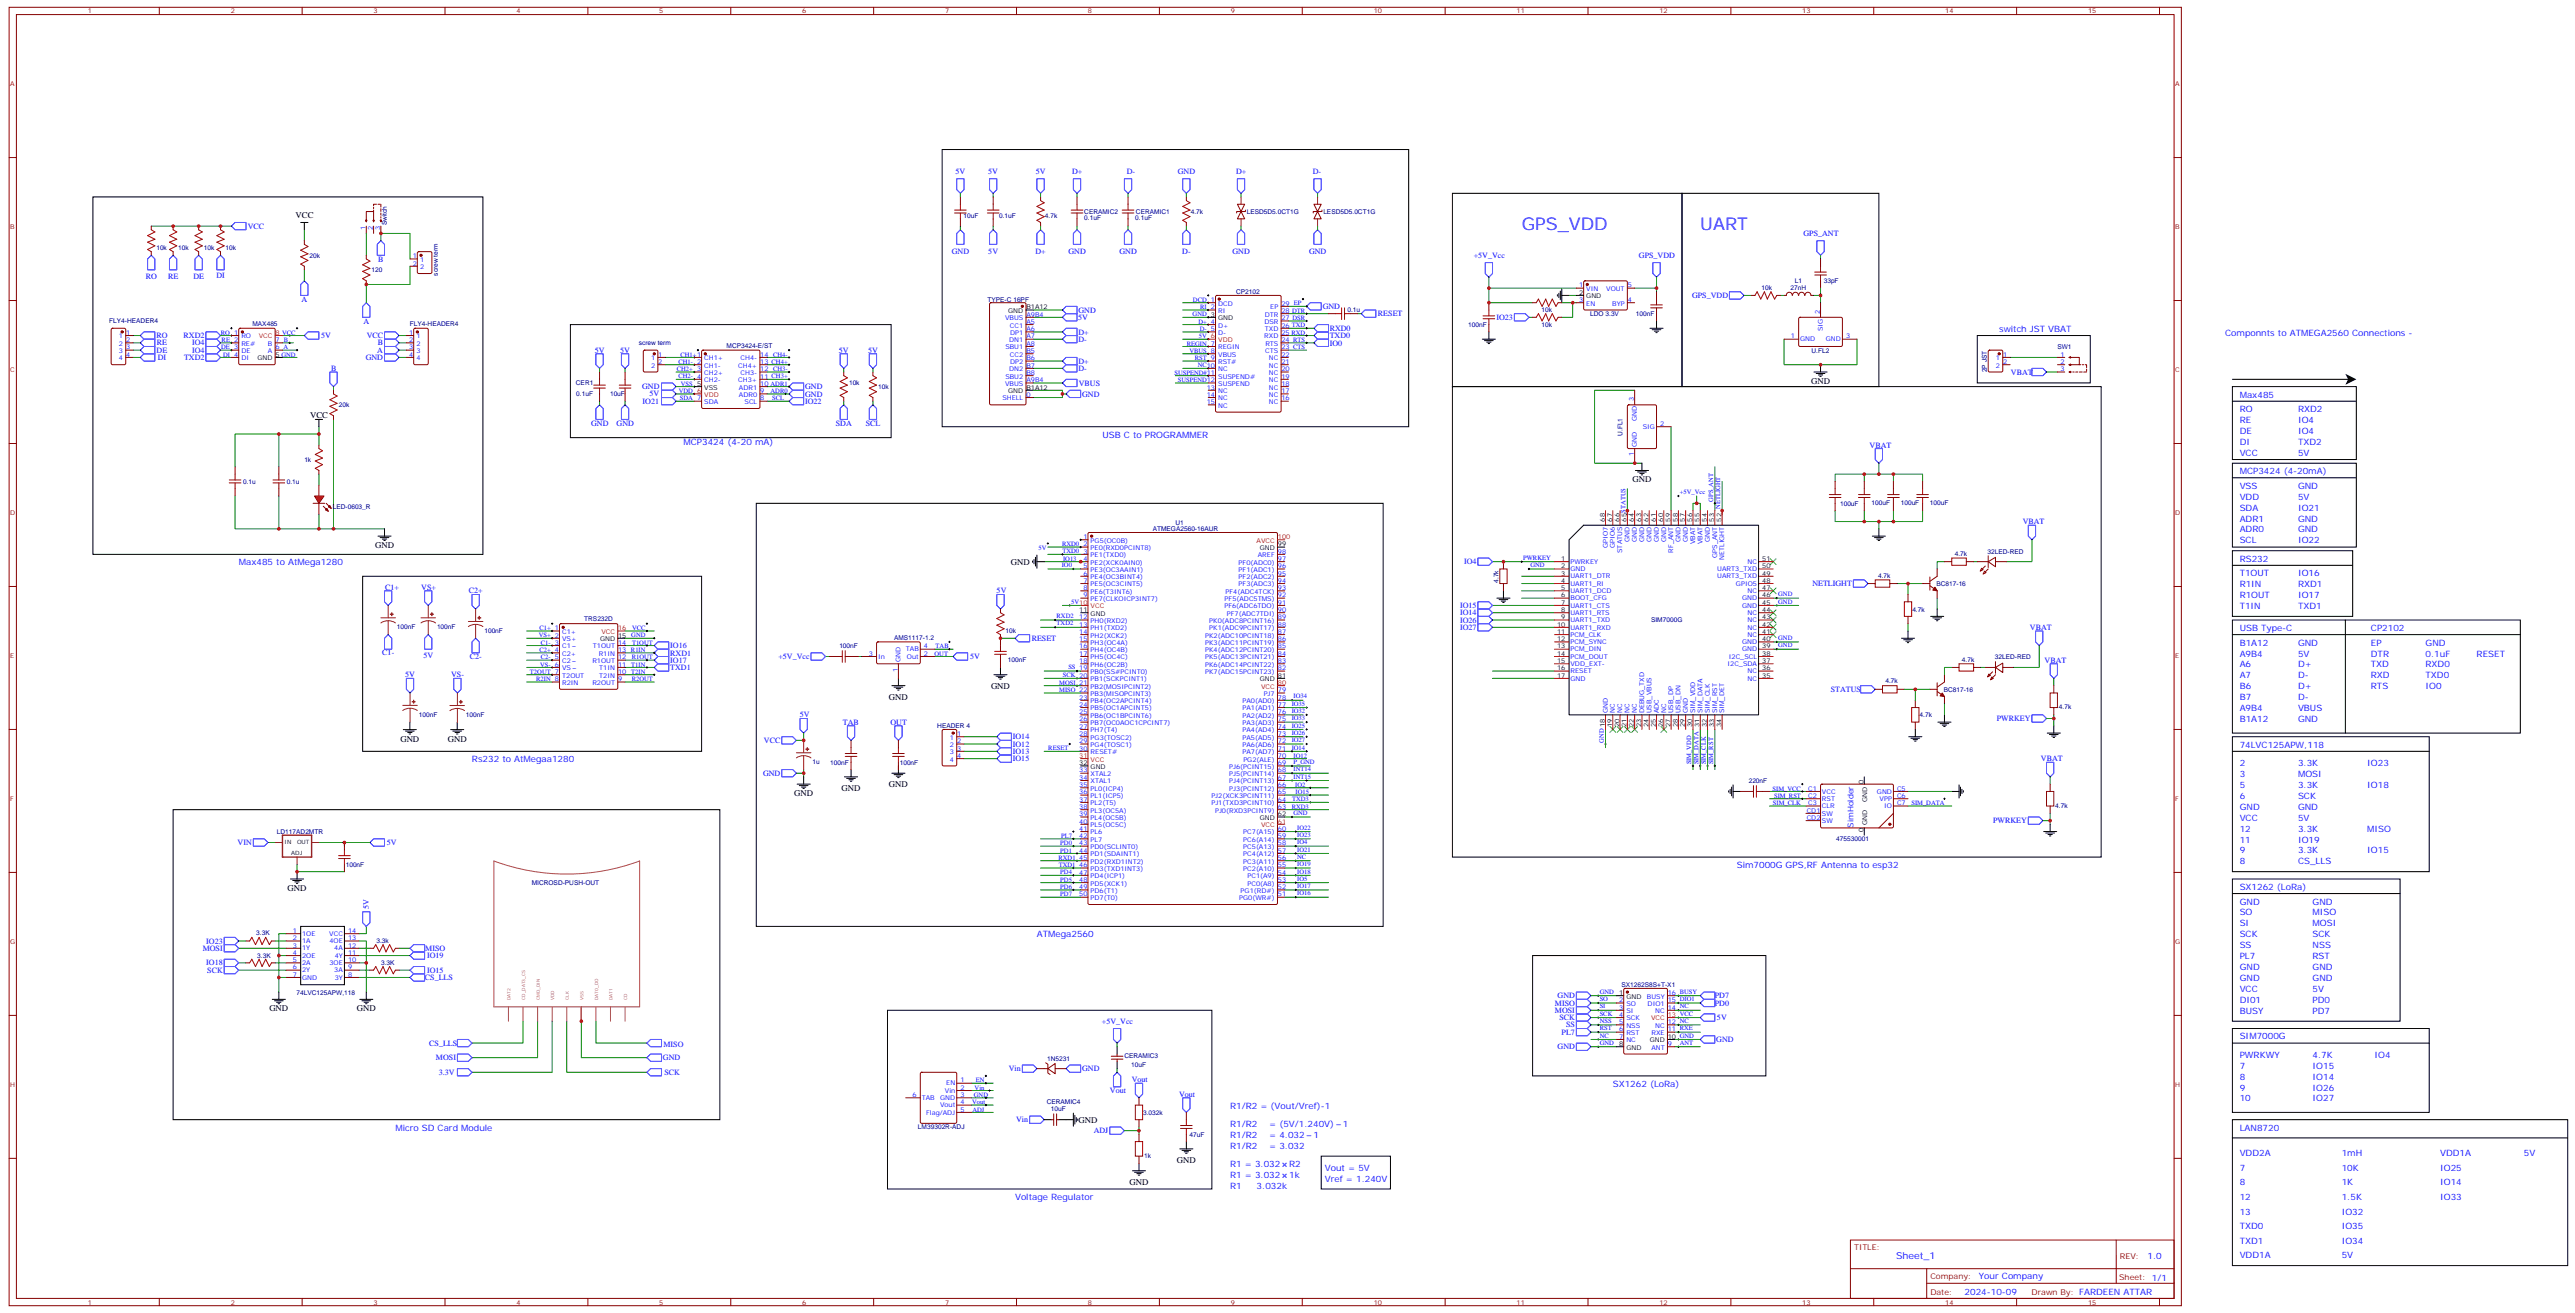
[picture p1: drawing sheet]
<svg xmlns="http://www.w3.org/2000/svg" width="1246mm" height="635mm" viewBox="0 0 1246 635" stroke-linecap="round" stroke-linejoin="round" font-family="sans-serif">
<defs><g id="words">
<g font-size="8.5" fill="#00f">
<text x="736" y="111">GPS_VDD</text>
<text x="823" y="111">UART</text>
</g>
<text font-size="4.6" fill="#00f" x="918" y="609">Sheet_1</text>
<g font-size="4.2">
<text x="143" y="105">VCC</text>
<text x="876" y="186">GND</text>
<text x="150" y="202">VCC</text>
<text x="790" y="233">GND</text>
<text x="182" y="265">GND</text>
<text x="489" y="273">GND</text>
<text x="480" y="333">GND</text>
<text x="430" y="338">GND</text>
<text x="194" y="359">GND</text>
<text x="217" y="359">GND</text>
<text x="407" y="382">GND</text>
<text x="430" y="381">GND</text>
<text x="384" y="385">GND</text>
<text x="139" y="431">GND</text>
<text x="130" y="489">GND</text>
<text x="173" y="489">GND</text>
<text x="522" y="543">GND</text>
<text x="570" y="562">GND</text>
<text x="547" y="573">GND</text>
</g>
<g font-size="4.2" fill="#00f">
<text x="967" y="161">switch JST VBAT</text>
<text x="1077" y="162">Componnts to ATMEGA2560 Connections -</text>
<text x="1084" y="192">Max485</text>
<text x="1084" y="199">RO</text>
<text x="1112" y="199">RXD2</text>
<text x="1084" y="210">DE</text>
<text x="1084" y="205">RE</text>
<text x="1112" y="210">IO4</text>
<text x="1112" y="205">IO4</text>
<text x="331" y="215">MCP3424 (4-20 mA)</text>
<text x="534" y="212">USB C to PROGRAMMER</text>
<text x="1084" y="215">DI</text>
<text x="1112" y="215">TXD2</text>
<text x="1084" y="220">VCC</text>
<text x="1112" y="220">5V</text>
<text x="1084" y="229">MCP3424 (4-20mA)</text>
<text x="1084" y="236">VSS</text>
<text x="1112" y="236">GND</text>
<text x="1084" y="242">VDD</text>
<text x="1112" y="242">5V</text>
<text x="1084" y="247">SDA</text>
<text x="1112" y="247">IO21</text>
<text x="1084" y="258">ADR0</text>
<text x="1084" y="252">ADR1</text>
<text x="1112" y="258">GND</text>
<text x="1112" y="252">GND</text>
<text x="1084" y="263">SCL</text>
<text x="1112" y="263">IO22</text>
<text x="116" y="273">Max485 to AtMega1280</text>
<text x="1084" y="272">RS232</text>
<text x="1084" y="279">T1OUT</text>
<text x="1112" y="279">IO16</text>
<text x="1084" y="284">R1IN</text>
<text x="1112" y="284">RXD1</text>
<text x="1084" y="289">R1OUT</text>
<text x="1112" y="289">IO17</text>
<text x="1084" y="295">T1IN</text>
<text x="1112" y="295">TXD1</text>
<text x="1084" y="305">USB Type-C</text>
<text x="1147" y="305">CP2102</text>
<text x="1084" y="317">A9B4</text>
<text x="1084" y="312">B1A12</text>
<text x="1112" y="317">5V</text>
<text x="1112" y="312">GND</text>
<text x="1147" y="317">DTR</text>
<text x="1147" y="312">EP</text>
<text x="1174" y="317">0.1uF</text>
<text x="1174" y="312">GND</text>
<text x="1199" y="317">RESET</text>
<text x="1084" y="323">A6</text>
<text x="1112" y="323">D+</text>
<text x="1147" y="323">TXD</text>
<text x="1174" y="323">RXD0</text>
<text x="1084" y="328">A7</text>
<text x="1112" y="328">D-</text>
<text x="1147" y="328">RXD</text>
<text x="1174" y="328">TXD0</text>
<text x="1084" y="333">B6</text>
<text x="1112" y="333">D+</text>
<text x="1147" y="333">RTS</text>
<text x="1174" y="333">IO0</text>
<text x="1084" y="339">B7</text>
<text x="1112" y="339">D-</text>
<text x="1084" y="344">A9B4</text>
<text x="1112" y="344">VBUS</text>
<text x="1084" y="349">B1A12</text>
<text x="1112" y="349">GND</text>
<text x="1084" y="362">74LVC125APW,118</text>
<text x="228" y="369">Rs232 to AtMegaa1280</text>
<text x="1084" y="370">2</text>
<text x="1112" y="370">3.3K</text>
<text x="1146" y="370">IO23</text>
<text x="1084" y="376">3</text>
<text x="1112" y="376">MOSI</text>
<text x="1084" y="381">5</text>
<text x="1112" y="381">3.3K</text>
<text x="1146" y="381">IO18</text>
<text x="1084" y="386">6</text>
<text x="1112" y="386">SCK</text>
<text x="1084" y="392">GND</text>
<text x="1112" y="392">GND</text>
<text x="1084" y="397">VCC</text>
<text x="1112" y="397">5V</text>
<text x="1084" y="407">11</text>
<text x="1084" y="402">12</text>
<text x="1112" y="407">IO19</text>
<text x="1112" y="402">3.3K</text>
<text x="1146" y="402">MISO</text>
<text x="1084" y="413">9</text>
<text x="1112" y="413">3.3K</text>
<text x="1146" y="413">IO15</text>
<text x="840" y="420">Sim7000G GPS,RF Antenna to esp32</text>
<text x="1084" y="418">8</text>
<text x="1112" y="418">CS_LLS</text>
<text x="1084" y="430">SX1262 (LoRa)</text>
<text x="1084" y="437">GND</text>
<text x="1119" y="437">GND</text>
<text x="1084" y="443">SO</text>
<text x="1119" y="443">MISO</text>
<text x="1084" y="448">SI</text>
<text x="1119" y="448">MOSI</text>
<text x="502" y="453">ATMega2560</text>
<text x="1084" y="453">SCK</text>
<text x="1119" y="453">SCK</text>
<text x="1084" y="459">SS</text>
<text x="1119" y="459">NSS</text>
<text x="1084" y="464">PL7</text>
<text x="1119" y="464">RST</text>
<text x="1084" y="469">GND</text>
<text x="1119" y="469">GND</text>
<text x="1084" y="480">VCC</text>
<text x="1084" y="474">GND</text>
<text x="1119" y="480">5V</text>
<text x="1119" y="474">GND</text>
<text x="1084" y="485">DI01</text>
<text x="1119" y="485">PD0</text>
<text x="1084" y="490">BUSY</text>
<text x="1119" y="490">PD7</text>
<text x="1084" y="503">SIM7000G</text>
<text x="1084" y="512">PWRKWY</text>
<text x="1119" y="512">4.7K</text>
<text x="1149" y="512">IO4</text>
<text x="1084" y="517">7</text>
<text x="1119" y="517">IO15</text>
<text x="781" y="526">SX1262 (LoRa)</text>
<text x="1084" y="527">9</text>
<text x="1084" y="522">8</text>
<text x="1119" y="527">IO26</text>
<text x="1119" y="522">IO14</text>
<text x="1084" y="533">10</text>
<text x="1119" y="533">IO27</text>
<text x="595" y="536">R1/R2 = (Vout/Vref)-1</text>
<text x="595" y="545">R1/R2</text>
<text x="614" y="545">= (5V/1.240V)</text>
<text x="650" y="545">1</text>
<text x="191" y="547">Micro SD Card Module</text>
<text x="595" y="550">R1/R2</text>
<text x="614" y="550">= 4.032</text>
<text x="636" y="550">1</text>
<text x="1084" y="547">LAN8720</text>
<text x="595" y="556">R1/R2</text>
<text x="614" y="556">= 3.032</text>
<text x="1084" y="559">VDD2A</text>
<text x="1133" y="559">1mH</text>
<text x="1181" y="559">VDD1A</text>
<text x="1221" y="559">5V</text>
<text x="595" y="570">R1 = 3.032</text>
<text x="595" y="564">R1 = 3.032</text>
<text x="624" y="570">1k</text>
<text x="624" y="564">R2</text>
<text x="641" y="566">Vout = 5V</text>
<text x="1084" y="566">7</text>
<text x="1133" y="566">10K</text>
<text x="1181" y="566">IO25</text>
<text x="595" y="575">R1</text>
<text x="608" y="575">3.032k</text>
<text x="641" y="571">Vref = 1.240V</text>
<text x="1084" y="573">8</text>
<text x="1133" y="573">1K</text>
<text x="1181" y="573">IO14</text>
<text x="491" y="580">Voltage Regulator</text>
<text x="1084" y="580">12</text>
<text x="1133" y="580">1.5K</text>
<text x="1181" y="580">IO33</text>
<text x="1084" y="587">13</text>
<text x="1133" y="587">IO32</text>
<text x="1084" y="594">TXD0</text>
<text x="1133" y="594">IO35</text>
<text x="1084" y="601">TXD1</text>
<text x="1133" y="601">IO34</text>
<text x="1039" y="609">1.0</text>
<text x="1084" y="609">VDD1A</text>
<text x="1133" y="609">5V</text>
<text x="958" y="619">Your Company</text>
<text x="951" y="626">2024-10-09</text>
</g>
<g font-size="3.9" fill="#00f">
<text x="462" y="84">5V</text>
<text x="478" y="84">5V</text>
<text x="501" y="84">5V</text>
<text x="519" y="84">D+</text>
<text x="545" y="84">D-</text>
<text x="570" y="84">GND</text>
<text x="598" y="84">D+</text>
<text x="635" y="84">D-</text>
<text x="120" y="111">VCC</text>
<text x="873" y="114">GPS_ANT</text>
<text x="461" y="123">GND</text>
<text x="478" y="123">5V</text>
<text x="501" y="123">D+</text>
<text x="517" y="123">GND</text>
<text x="542" y="123">GND</text>
<text x="572" y="123">D-</text>
<text x="596" y="123">GND</text>
<text x="634" y="123">GND</text>
<text x="713" y="125">+5V_Vcc</text>
<text x="793" y="125">GPS_VDD</text>
<text x="183" y="127">B</text>
<text x="71" y="135">RO</text>
<text x="81" y="135">RE</text>
<text x="94" y="135">DE</text>
<text x="105" y="134">DI</text>
<text x="146" y="146">A</text>
<text x="640" y="149">GND</text>
<text x="819" y="144">GPS_VDD</text>
<text x="522" y="155">5V</text>
<text x="522" y="151">GND</text>
<text x="667" y="153">RESET</text>
<text x="724" y="155">IO23</text>
<text x="176" y="157">A</text>
<text x="522" y="162">D+</text>
<text x="644" y="160">RXD0</text>
<text x="76" y="164">RO</text>
<text x="76" y="167">RE</text>
<text x="89" y="164">RXD2</text>
<text x="93" y="167">IO4</text>
<text x="155" y="164">5V</text>
<text x="177" y="164">VCC</text>
<text x="183" y="167">B</text>
<text x="522" y="165">D-</text>
<text x="644" y="167">IO0</text>
<text x="644" y="164">TXD0</text>
<text x="76" y="171">DE</text>
<text x="93" y="171">IO4</text>
<text x="183" y="171">A</text>
<text x="288" y="171">5V</text>
<text x="300" y="171">5V</text>
<text x="406" y="171">5V</text>
<text x="420" y="171">5V</text>
<text x="76" y="174">DI</text>
<text x="89" y="174">TXD2</text>
<text x="160" y="179">B</text>
<text x="177" y="174">GND</text>
<text x="522" y="179">D-</text>
<text x="522" y="176">D+</text>
<text x="973" y="181">VBAT</text>
<text x="311" y="188">GND</text>
<text x="314" y="192">5V</text>
<text x="390" y="192">GND</text>
<text x="390" y="188">GND</text>
<text x="522" y="186">VBUS</text>
<text x="524" y="192">GND</text>
<text x="311" y="195">IO21</text>
<text x="390" y="195">IO22</text>
<text x="286" y="206">GND</text>
<text x="298" y="206">GND</text>
<text x="405" y="206">SDA</text>
<text x="419" y="206">SCL</text>
<text x="905" y="216">VBAT</text>
<text x="979" y="254">VBAT</text>
<text x="709" y="273">IO4</text>
<text x="186" y="285">C1+</text>
<text x="204" y="285">VS+</text>
<text x="227" y="287">C2+</text>
<text x="482" y="287">5V</text>
<text x="877" y="283">NETLIGHT</text>
<text x="707" y="298">IO14</text>
<text x="707" y="294">IO15</text>
<text x="707" y="305">IO27</text>
<text x="707" y="301">IO26</text>
<text x="982" y="305">VBAT</text>
<text x="499" y="310">RESET</text>
<text x="185" y="317">C1-</text>
<text x="324" y="317">RXD1</text>
<text x="324" y="313">IO16</text>
<text x="205" y="318">5V</text>
<text x="227" y="319">C2-</text>
<text x="324" y="321">IO17</text>
<text x="377" y="319">+5V_Vcc</text>
<text x="469" y="319">5V</text>
<text x="989" y="321">VBAT</text>
<text x="196" y="328">5V</text>
<text x="218" y="328">VS-</text>
<text x="324" y="324">TXD1</text>
<text x="886" y="335">STATUS</text>
<text x="387" y="347">5V</text>
<text x="408" y="351">TAB</text>
<text x="431" y="351">OUT</text>
<text x="966" y="349">PWRKEY</text>
<text x="370" y="359">VCC</text>
<text x="490" y="358">IO14</text>
<text x="490" y="365">IO13</text>
<text x="490" y="361">IO12</text>
<text x="490" y="368">IO15</text>
<text x="988" y="368">VBAT</text>
<text x="369" y="375">GND</text>
<text x="897" y="400" transform="rotate(-90 897 400)">SimHolder</text>
<text x="965" y="398">PWRKEY</text>
<text x="115" y="409">VIN</text>
<text x="187" y="409">5V</text>
<text x="179" y="440" transform="rotate(-90 179 440)">5V</text>
<text x="98" y="460">MOSI</text>
<text x="100" y="456">IO23</text>
<text x="206" y="460">MISO</text>
<text x="100" y="467">IO18</text>
<text x="207" y="463">IO19</text>
<text x="100" y="470">SCK</text>
<text x="206" y="474">CS_LLS</text>
<text x="207" y="470">IO15</text>
<text x="754" y="483">GND</text>
<text x="830" y="483">PD7</text>
<text x="753" y="490">MOSI</text>
<text x="753" y="486">MISO</text>
<text x="830" y="486">PD0</text>
<text x="533" y="495">+5V_Vcc</text>
<text x="755" y="493">SCK</text>
<text x="758" y="497">SS</text>
<text x="831" y="493">5V</text>
<text x="756" y="500">PL7</text>
<text x="831" y="504">GND</text>
<text x="208" y="506">CS_LLS</text>
<text x="321" y="506">MISO</text>
<text x="754" y="508">GND</text>
<text x="211" y="513">MOSI</text>
<text x="321" y="513">GND</text>
<text x="212" y="520">3.3V</text>
<text x="322" y="520">SCK</text>
<text x="488" y="518">Vin</text>
<text x="524" y="518">GND</text>
<text x="548" y="523">Vout</text>
<text x="537" y="529">Vout</text>
<text x="571" y="530">Vout</text>
<text x="492" y="543">Vin</text>
<text x="529" y="548">ADJ</text>
</g>
<g font-size="3.9" fill="#800">
<text x="897" y="604">TITLE:</text>
<text x="1026" y="609">REV:</text>
<text x="934" y="619">Company:</text>
<text x="1026" y="619">Sheet: 1/1</text>
<text x="934" y="626">Date:</text>
<text x="983" y="626">Drawn By: FARDEEN ATTAR</text>
</g>
<g font-size="3.2" fill="#800">
<text x="43" y="7">1</text>
<text x="112" y="7">2</text>
<text x="181" y="7">3</text>
<text x="250" y="7">4</text>
<text x="319" y="7">5</text>
<text x="388" y="7">6</text>
<text x="457" y="7">7</text>
<text x="527" y="7">8</text>
<text x="596" y="7">9</text>
<text x="665" y="7">10</text>
<text x="734" y="7">11</text>
<text x="803" y="7">12</text>
<text x="872" y="7">13</text>
<text x="941" y="7">14</text>
<text x="1011" y="7">15</text>
<text x="5" y="42">A</text>
<text x="1053" y="42">A</text>
<text x="5" y="111">B</text>
<text x="1053" y="111">B</text>
<text x="5" y="180">C</text>
<text x="1053" y="180">C</text>
<text x="5" y="249">D</text>
<text x="1053" y="249">D</text>
<text x="5" y="318">E</text>
<text x="1053" y="318">E</text>
<text x="5" y="387">F</text>
<text x="1053" y="387">F</text>
<text x="5" y="456">G</text>
<text x="1053" y="456">G</text>
<text x="5" y="526">H</text>
<text x="1053" y="526">H</text>
<text x="43" y="631">1</text>
<text x="112" y="631">2</text>
<text x="181" y="631">3</text>
<text x="250" y="631">4</text>
<text x="319" y="631">5</text>
<text x="388" y="631">6</text>
<text x="457" y="631">7</text>
<text x="527" y="631">8</text>
<text x="596" y="631">9</text>
<text x="665" y="631">10</text>
<text x="734" y="631">11</text>
<text x="803" y="631">12</text>
<text x="872" y="631">13</text>
<text x="941" y="631">14</text>
<text x="1011" y="631">15</text>
</g>
<g font-size="3.2" fill="#000080">
<text x="466" y="105">10uF</text>
<text x="484" y="105">0.1uF</text>
<text x="506" y="105">4.7k</text>
<text x="525" y="107">0.1uF</text>
<text x="525" y="104">CERAMIC2</text>
<text x="549" y="107">0.1uF</text>
<text x="550" y="103">CERAMIC1</text>
<text x="576" y="104">4.7k</text>
<text x="603" y="104">LESD5D5.0CT1G</text>
<text x="640" y="104">LESD5D5.0CT1G</text>
<text x="187" y="109" transform="rotate(-90 187 109)">Switch</text>
<text x="76" y="121">10k</text>
<text x="86" y="121">10k</text>
<text x="99" y="121">10k</text>
<text x="109" y="121">10k</text>
<text x="150" y="125">20k</text>
<text x="180" y="132">120</text>
<text x="212" y="133" transform="rotate(-90 212 133)">screw term</text>
<text x="869" y="137">L1</text>
<text x="883" y="137">33pF</text>
<text x="598" y="142">CP2102</text>
<text x="852" y="140">10k</text>
<text x="867" y="140">27nH</text>
<text x="478" y="146">TYPE-C 16PF</text>
<text x="652" y="151">0.1u</text>
<text x="746" y="151">10k</text>
<text x="770" y="153">LDO 3.3V</text>
<text x="792" y="153">100nF</text>
<text x="53" y="156">FLY4-HEADER4</text>
<text x="122" y="158">MAX485</text>
<text x="198" y="158">FLY4-HEADER4</text>
<text x="711" y="158">100nF</text>
<text x="746" y="158">10k</text>
<text x="309" y="167">screw term</text>
<text x="352" y="168">MCP3424-E/ST</text>
<text x="877" y="171">U.FL2</text>
<text x="996" y="169">SW1</text>
<text x="962" y="180" transform="rotate(-90 962 180)">2P JST</text>
<text x="279" y="186">CER1</text>
<text x="279" y="192">0.1uF</text>
<text x="295" y="192">10uF</text>
<text x="411" y="186">10k</text>
<text x="425" y="188">10k</text>
<text x="164" y="197">20k</text>
<text x="785" y="211" transform="rotate(-90 785 211)">U.FL1</text>
<text x="147" y="223">1k</text>
<text x="118" y="234">0.1u</text>
<text x="139" y="234">0.1u</text>
<text x="161" y="246">LED-0603_R</text>
<text x="891" y="245">100uF</text>
<text x="906" y="244">100uF</text>
<text x="920" y="244">100uF</text>
<text x="934" y="244">100uF</text>
<text x="558" y="257">ATMEGA2560-16AUR</text>
<text x="569" y="254">U1</text>
<text x="946" y="269">4.7k</text>
<text x="962" y="268">32LED-RED</text>
<text x="725" y="282" transform="rotate(-90 725 282)">4.7k</text>
<text x="909" y="279">4.7k</text>
<text x="937" y="283">BC817-16</text>
<text x="925" y="296">4.7k</text>
<text x="192" y="304">100nF</text>
<text x="211" y="304">100nF</text>
<text x="234" y="306">100nF</text>
<text x="283" y="301">TRS232D</text>
<text x="487" y="306">10k</text>
<text x="799" y="301">SIM7000G</text>
<text x="433" y="309">AMS1117-1.2</text>
<text x="406" y="314">100nF</text>
<text x="488" y="320">100nF</text>
<text x="950" y="320">4.7k</text>
<text x="965" y="319">32LED-RED</text>
<text x="912" y="331">4.7k</text>
<text x="941" y="335">BC817-16</text>
<text x="203" y="347">100nF</text>
<text x="226" y="347">100nF</text>
<text x="929" y="347">4.7k</text>
<text x="996" y="343">4.7k</text>
<text x="454" y="352">HEADER 4</text>
<text x="393" y="369">1u</text>
<text x="402" y="370">100nF</text>
<text x="435" y="370">100nF</text>
<text x="846" y="379">220nF</text>
<text x="995" y="391">4.7k</text>
<text x="134" y="403">LD117AD2MTR</text>
<text x="889" y="407">475530001</text>
<text x="167" y="419">100nF</text>
<text x="257" y="428">MICROSD-PUSH-OUT</text>
<text x="124" y="452">3.3K</text>
<text x="182" y="456">3.3k</text>
<text x="124" y="463">3.3K</text>
<text x="184" y="467">3.3K</text>
<text x="785" y="477">SX1262S8S+T-X1</text>
<text x="143" y="481">74LVC125APW,118</text>
<text x="507" y="513">1N5231</text>
<text x="544" y="512">CERAMIC3</text>
<text x="547" y="516">10uF</text>
<text x="507" y="534">CERAMIC4</text>
<text x="509" y="537">10uF</text>
<text x="553" y="539">3.032k</text>
<text x="444" y="546">LM39302R-ADJ</text>
<text x="576" y="550">47uF</text>
<text x="554" y="560">1k</text>
</g>
<g font-size="3.2" fill="#00f">
<text x="177" y="111" transform="rotate(-90 177 111)">1</text>
<text x="180" y="111" transform="rotate(-90 180 111)">2</text>
<text x="184" y="111" transform="rotate(-90 184 111)">3</text>
<text x="200" y="125">1</text>
<text x="200" y="128">2</text>
<text x="203" y="130">2</text>
<text x="203" y="127">1</text>
<text x="764" y="139">1</text>
<text x="768" y="141">VIN</text>
<text x="777" y="141">VOUT</text>
<text x="788" y="139">5</text>
<text x="577" y="146">DCD 1</text>
<text x="581" y="150">RI 2</text>
<text x="590" y="148">DCD</text>
<text x="615" y="150">EP</text>
<text x="620" y="148">29 EP</text>
<text x="764" y="146">3</text>
<text x="768" y="148">EN</text>
<text x="780" y="148">BYP</text>
<text x="788" y="146">4</text>
<text x="486" y="155">VBUS</text>
<text x="497" y="153">A9B4</text>
<text x="577" y="153">GND 3</text>
<text x="590" y="151">RI</text>
<text x="612" y="153">DTR</text>
<text x="620" y="155">27 DSR</text>
<text x="620" y="151">28 DTR</text>
<text x="881" y="152" transform="rotate(-90 881 152)">2</text>
<text x="61" y="162">1</text>
<text x="107" y="162">RO 1</text>
<text x="198" y="162">1</text>
<text x="489" y="158">CC1</text>
<text x="489" y="162">DP1</text>
<text x="497" y="157">A5</text>
<text x="497" y="160">A6</text>
<text x="580" y="157">D+ 4</text>
<text x="581" y="160">D- 5</text>
<text x="590" y="158">D+</text>
<text x="590" y="162">D-</text>
<text x="612" y="157">DSR</text>
<text x="612" y="160">TXD</text>
<text x="620" y="162">25 RXD</text>
<text x="620" y="158">26 TXD</text>
<text x="882" y="160" transform="rotate(-90 882 160)">SIG</text>
<text x="58" y="164">1</text>
<text x="58" y="167">2</text>
<text x="61" y="165">2</text>
<text x="107" y="165">RE 2</text>
<text x="117" y="167">RE#</text>
<text x="117" y="164">RO</text>
<text x="130" y="167">B</text>
<text x="133" y="165">7 B</text>
<text x="198" y="165">2</text>
<text x="202" y="164">1</text>
<text x="202" y="167">2</text>
<text x="488" y="165">DN1</text>
<text x="497" y="164">A7</text>
<text x="497" y="167">A8</text>
<text x="574" y="167">REGIN 7</text>
<text x="580" y="164">5V 6</text>
<text x="612" y="164">RXD</text>
<text x="612" y="167">RTS</text>
<text x="620" y="165">24 RTS</text>
<text x="867" y="164">1</text>
<text x="871" y="165">GND</text>
<text x="884" y="165">GND</text>
<text x="893" y="164">3</text>
<text x="58" y="171">3</text>
<text x="61" y="169">3</text>
<text x="61" y="173">4</text>
<text x="107" y="169">DE 3</text>
<text x="108" y="172">DI 4</text>
<text x="117" y="171">DE</text>
<text x="130" y="171">A</text>
<text x="133" y="169">6 A</text>
<text x="198" y="169">3</text>
<text x="198" y="173">4</text>
<text x="202" y="171">3</text>
<text x="319" y="173">1</text>
<text x="329" y="172">CH1+1</text>
<text x="368" y="173">14 CH4-</text>
<text x="487" y="169">SBU1</text>
<text x="489" y="173">CC2</text>
<text x="497" y="171">B5</text>
<text x="576" y="171">VBUS 8</text>
<text x="590" y="169">REGIN</text>
<text x="590" y="173">VBUS</text>
<text x="612" y="171">CTS</text>
<text x="620" y="173">22</text>
<text x="620" y="169">23 CTS</text>
<text x="969" y="173">1</text>
<text x="997" y="173">1</text>
<text x="58" y="174">4</text>
<text x="117" y="174">DI</text>
<text x="202" y="174">4</text>
<text x="315" y="178">2</text>
<text x="315" y="174">1</text>
<text x="319" y="176">2</text>
<text x="328" y="179">CH2+ 3</text>
<text x="328" y="176">CH1- 2</text>
<text x="341" y="174">CH1+</text>
<text x="341" y="178">CH1-</text>
<text x="357" y="178">CH4+</text>
<text x="358" y="174">CH4-</text>
<text x="368" y="180">12 CH3-</text>
<text x="368" y="176">13 CH4+</text>
<text x="488" y="180">DN2</text>
<text x="489" y="176">DP2</text>
<text x="497" y="174">B6</text>
<text x="497" y="178">B7</text>
<text x="578" y="174">RST 9</text>
<text x="580" y="178">NC10</text>
<text x="590" y="176">RST#</text>
<text x="590" y="180">NC</text>
<text x="614" y="178">NC</text>
<text x="614" y="174">NC</text>
<text x="620" y="180">20</text>
<text x="620" y="176">21</text>
<text x="966" y="174">1</text>
<text x="966" y="178">2</text>
<text x="969" y="176">2</text>
<text x="997" y="180">3</text>
<text x="997" y="176">2</text>
<text x="328" y="183">CH2- 4</text>
<text x="341" y="181">CH2+</text>
<text x="341" y="185">CH2-</text>
<text x="357" y="185">CH3+</text>
<text x="358" y="181">CH3-</text>
<text x="368" y="183">11 CH3+</text>
<text x="487" y="183">SBU2</text>
<text x="497" y="181">B8</text>
<text x="497" y="185">A9B4</text>
<text x="568" y="181">SUSPEND#11</text>
<text x="570" y="185">SUSPEND12</text>
<text x="590" y="183">SUSPEND#</text>
<text x="614" y="185">NC</text>
<text x="614" y="181">NC</text>
<text x="620" y="183">19</text>
<text x="328" y="190">VDD 6</text>
<text x="330" y="187">VSS 5</text>
<text x="358" y="192">ADR0</text>
<text x="358" y="188">ADR1</text>
<text x="368" y="190">9</text>
<text x="368" y="187">10 ADR1</text>
<text x="373" y="190">ADR0</text>
<text x="486" y="187">VBUS</text>
<text x="497" y="192">0</text>
<text x="584" y="188">13</text>
<text x="584" y="192">14</text>
<text x="590" y="187">SUSPEND</text>
<text x="590" y="190">NC</text>
<text x="614" y="192">NC</text>
<text x="614" y="188">NC</text>
<text x="620" y="190">17</text>
<text x="620" y="187">18</text>
<text x="329" y="194">SDA 7</text>
<text x="341" y="195">SDA</text>
<text x="360" y="195">SCL</text>
<text x="368" y="194">8</text>
<text x="374" y="194">SCL</text>
<text x="485" y="194">SHELL</text>
<text x="584" y="195">15</text>
<text x="590" y="194">NC</text>
<text x="590" y="197">NC</text>
<text x="614" y="195">NC</text>
<text x="620" y="194">16</text>
<text x="791" y="194" transform="rotate(-90 791 194)">3</text>
<text x="792" y="204" transform="rotate(-90 792 204)">GND</text>
<text x="795" y="207">SIG</text>
<text x="803" y="206">2</text>
<text x="791" y="221" transform="rotate(-90 791 221)">1</text>
<text x="792" y="216" transform="rotate(-90 792 216)">GND</text>
<text x="813" y="239">+5V_Vcc</text>
<text x="829" y="243" transform="rotate(-90 829 243)">GPS_ANT</text>
<text x="524" y="261">1</text>
<text x="528" y="262">PG5(OC0B)</text>
<text x="789" y="262" transform="rotate(-90 789 262)">GND</text>
<text x="792" y="262" transform="rotate(-90 792 262)">GND</text>
<text x="796" y="262" transform="rotate(-90 796 262)">GND</text>
<text x="799" y="262" transform="rotate(-90 799 262)">GND</text>
<text x="803" y="262" transform="rotate(-90 803 262)">GND</text>
<text x="806" y="262" transform="rotate(-90 806 262)">GND</text>
<text x="813" y="262" transform="rotate(-90 813 262)">GND</text>
<text x="817" y="262" transform="rotate(-90 817 262)">GND</text>
<text x="820" y="263" transform="rotate(-90 820 263)">VBAT</text>
<text x="824" y="263" transform="rotate(-90 824 263)">VBAT</text>
<text x="827" y="262" transform="rotate(-90 827 262)">GND</text>
<text x="503" y="266">5V</text>
<text x="514" y="264">RXD0</text>
<text x="514" y="268">TXD0</text>
<text x="524" y="264">2</text>
<text x="524" y="268">3</text>
<text x="528" y="266">PE0(RXD0PCINT8)</text>
<text x="528" y="270">PE1(TXD0)</text>
<text x="609" y="270">AREF</text>
<text x="618" y="268">98</text>
<text x="778" y="265" transform="rotate(-90 778 265)">GPIO7</text>
<text x="782" y="265" transform="rotate(-90 782 265)">GPIO6</text>
<text x="785" y="267" transform="rotate(-90 785 267)">STATUS</text>
<text x="810" y="267" transform="rotate(-90 810 267)">RF_ANT</text>
<text x="831" y="270" transform="rotate(-90 831 270)">GPS_ANT</text>
<text x="514" y="274">IO0</text>
<text x="515" y="271">IO13</text>
<text x="524" y="271">4</text>
<text x="524" y="275">5</text>
<text x="528" y="273">PE2(XCK0AIN0)</text>
<text x="599" y="273">PF0(ADC0)</text>
<text x="618" y="275">96</text>
<text x="618" y="271">97</text>
<text x="737" y="271">PWRKEY</text>
<text x="741" y="274">GND</text>
<text x="760" y="273">PWRKEY</text>
<text x="834" y="271" transform="rotate(-90 834 271)">NETLIGHT</text>
<text x="846" y="273">NC</text>
<text x="524" y="278">6</text>
<text x="524" y="282">7</text>
<text x="528" y="277">PE3(OC3AAIN1)</text>
<text x="528" y="280">PE4(OC3BINT4)</text>
<text x="599" y="280">PF2(ADC2)</text>
<text x="599" y="277">PF1(ADC1)</text>
<text x="618" y="282">94</text>
<text x="618" y="278">95</text>
<text x="760" y="276">GND</text>
<text x="760" y="280">UART1_DTR</text>
<text x="831" y="280">UART3_TXD</text>
<text x="831" y="276">UART3_TXD</text>
<text x="524" y="285">8</text>
<text x="528" y="284">PE5(OC3CINT5)</text>
<text x="528" y="287">PE6(T3INT6)</text>
<text x="593" y="287">PF4(ADC4TCK)</text>
<text x="599" y="284">PF3(ADC3)</text>
<text x="618" y="285">93</text>
<text x="760" y="283">UART1_RI</text>
<text x="760" y="287">UART1_DCD</text>
<text x="840" y="283">GPIO5</text>
<text x="846" y="287">NC</text>
<text x="518" y="292">5V10</text>
<text x="524" y="289">9</text>
<text x="528" y="291">PE7(CLKOICP3INT7)</text>
<text x="593" y="291">PF5(ADC5TMS)</text>
<text x="618" y="292">91</text>
<text x="618" y="289">92</text>
<text x="760" y="290">BOOT_CFG</text>
<text x="760" y="294">UART1_CTS</text>
<text x="843" y="294">GND</text>
<text x="843" y="290">GND</text>
<text x="861" y="292">GND</text>
<text x="861" y="288">GND</text>
<text x="511" y="299">RXD2</text>
<text x="522" y="300">12</text>
<text x="593" y="294">PF6(ADC6TDO)</text>
<text x="594" y="298">PF7(ADC7TDI)</text>
<text x="618" y="300">89</text>
<text x="618" y="296">90</text>
<text x="760" y="297">UART1_RTS</text>
<text x="846" y="297">NC</text>
<text x="261" y="305">C1+ 1</text>
<text x="306" y="305">VCC</text>
<text x="511" y="303">TXD2</text>
<text x="522" y="303">13</text>
<text x="528" y="301">PH0(RXD2)</text>
<text x="528" y="305">PH1(TXD2)</text>
<text x="585" y="305">PK1(ADC9PCINT17)</text>
<text x="585" y="301">PK0(ADC8PCINT16)</text>
<text x="618" y="303">88</text>
<text x="760" y="301">UART1_TXD</text>
<text x="760" y="304">UART1_RXD</text>
<text x="846" y="304">NC</text>
<text x="846" y="301">NC</text>
<text x="261" y="308">VS+ 2</text>
<text x="262" y="312">C1- 3</text>
<text x="272" y="307">C1+</text>
<text x="272" y="310">VS+</text>
<text x="299" y="312">14</text>
<text x="306" y="308">GND</text>
<text x="306" y="312">T1OUT</text>
<text x="522" y="307">14</text>
<text x="522" y="310">15</text>
<text x="528" y="308">PH2(XCK2)</text>
<text x="528" y="312">PH3(OC4A)</text>
<text x="583" y="312">PK3(ADC11PCINT19)</text>
<text x="583" y="308">PK2(ADC10PCINT18)</text>
<text x="618" y="310">86</text>
<text x="618" y="307">87</text>
<text x="760" y="308">PCM_CLK</text>
<text x="760" y="312">PCM_SYNC</text>
<text x="843" y="312">GND</text>
<text x="846" y="308">NC</text>
<text x="861" y="310">GND</text>
<text x="261" y="315">C2+ 4</text>
<text x="272" y="314">C1</text>
<text x="272" y="317">C2+</text>
<text x="287" y="314">T1OUT</text>
<text x="290" y="317">R1IN</text>
<text x="299" y="315">13 R1IN</text>
<text x="420" y="317">3</text>
<text x="438" y="315">TAB</text>
<text x="447" y="317">2</text>
<text x="447" y="314">4</text>
<text x="452" y="317">OUT</text>
<text x="453" y="314">TAB</text>
<text x="522" y="314">16</text>
<text x="522" y="317">17</text>
<text x="528" y="315">PH4(OC4B)</text>
<text x="583" y="315">PK4(ADC12PCINT20)</text>
<text x="618" y="317">84</text>
<text x="618" y="314">85</text>
<text x="760" y="315">PCM_DIN</text>
<text x="843" y="315">GND</text>
<text x="861" y="313">GND</text>
<text x="261" y="322">VS- 6</text>
<text x="262" y="319">C2- 5</text>
<text x="272" y="321">C2</text>
<text x="287" y="321">R1OUT</text>
<text x="299" y="322">11</text>
<text x="299" y="319">12</text>
<text x="306" y="322">T1IN</text>
<text x="306" y="319">R1OUT</text>
<text x="425" y="319">In</text>
<text x="436" y="320" transform="rotate(-90 436 320)">GND</text>
<text x="439" y="319">Out</text>
<text x="517" y="324">SS 19</text>
<text x="522" y="321">18</text>
<text x="528" y="319">PH5(OC4C)</text>
<text x="528" y="322">PH6(OC2B)</text>
<text x="583" y="322">PK6(ADC14PCINT22)</text>
<text x="583" y="319">PK5(ADC13PCINT21)</text>
<text x="618" y="321">83</text>
<text x="760" y="319">PCM_DOUT</text>
<text x="760" y="322">VDD_EXT-</text>
<text x="836" y="322">I2C_SDA</text>
<text x="837" y="319">I2C_SCL</text>
<text x="256" y="326">T2OUT 7</text>
<text x="260" y="329">R2IN 8</text>
<text x="272" y="324">VS</text>
<text x="272" y="328">T2OUT</text>
<text x="290" y="328">T2IN</text>
<text x="290" y="324">T1IN</text>
<text x="299" y="329">9</text>
<text x="299" y="326">10</text>
<text x="306" y="326">T2IN</text>
<text x="306" y="329">R2OUT</text>
<text x="434" y="325" transform="rotate(-90 434 325)">1</text>
<text x="514" y="328">SCK 20</text>
<text x="528" y="326">PB0(SS#PCINT0)</text>
<text x="528" y="329">PB1(SCKPCINT1)</text>
<text x="583" y="326">PK7(ADC15PCINT23)</text>
<text x="618" y="324">82</text>
<text x="760" y="326">RESET</text>
<text x="760" y="329">GND</text>
<text x="846" y="329">NC</text>
<text x="846" y="326">NC</text>
<text x="272" y="331">R2IN</text>
<text x="287" y="331">R2OUT</text>
<text x="513" y="335">MISO 22</text>
<text x="513" y="331">MOSI 21</text>
<text x="528" y="333">PB2(MOSIPCINT2)</text>
<text x="618" y="335">79</text>
<text x="522" y="338">23</text>
<text x="522" y="342">24</text>
<text x="528" y="337">PB3(MISOPCINT3)</text>
<text x="528" y="340">PB4(OC2APCINT4)</text>
<text x="601" y="340">PA0(AD0)</text>
<text x="612" y="337">PJ7</text>
<text x="618" y="342">77</text>
<text x="618" y="338">78</text>
<text x="625" y="341">IO35</text>
<text x="626" y="338">IO34</text>
<text x="522" y="345">25</text>
<text x="528" y="344">PB5(OC1APCINT5)</text>
<text x="528" y="347">PB6(OC1BPCINT6)</text>
<text x="601" y="347">PA2(AD2)</text>
<text x="601" y="344">PA1(AD1)</text>
<text x="618" y="345">76</text>
<text x="625" y="345">IO32</text>
<text x="778" y="345" transform="rotate(-90 778 345)">GND</text>
<text x="782" y="345" transform="rotate(-90 782 345)">NC</text>
<text x="785" y="345" transform="rotate(-90 785 345)">NC</text>
<text x="789" y="345" transform="rotate(-90 789 345)">NC</text>
<text x="792" y="345" transform="rotate(-90 792 345)">NC</text>
<text x="796" y="345" transform="rotate(-90 796 345)">DEBUG_TXD</text>
<text x="799" y="345" transform="rotate(-90 799 345)">USB_VBUS</text>
<text x="803" y="345" transform="rotate(-90 803 345)">ADC</text>
<text x="806" y="345" transform="rotate(-90 806 345)">NC</text>
<text x="810" y="345" transform="rotate(-90 810 345)">USB_DP</text>
<text x="813" y="345" transform="rotate(-90 813 345)">USB_DN</text>
<text x="817" y="345" transform="rotate(-90 817 345)">GND</text>
<text x="820" y="345" transform="rotate(-90 820 345)">SIM_VDD</text>
<text x="824" y="345" transform="rotate(-90 824 345)">SIM_DATA</text>
<text x="827" y="345" transform="rotate(-90 827 345)">SIM_CLK</text>
<text x="831" y="345" transform="rotate(-90 831 345)">SIM_RST</text>
<text x="834" y="345" transform="rotate(-90 834 345)">SIM_DET</text>
<text x="522" y="349">26</text>
<text x="522" y="352">27</text>
<text x="528" y="351">PB7(OC0AOC1CPCINT7)</text>
<text x="601" y="351">PA3(AD3)</text>
<text x="618" y="352">74</text>
<text x="618" y="349">75</text>
<text x="625" y="348">IO33</text>
<text x="625" y="352">IO25</text>
<text x="460" y="358">1</text>
<text x="463" y="356">1</text>
<text x="463" y="359">2</text>
<text x="522" y="356">28</text>
<text x="522" y="359">29</text>
<text x="528" y="354">PH7(T4)</text>
<text x="528" y="358">PG3(TOSC2)</text>
<text x="601" y="358">PA5(AD5)</text>
<text x="601" y="354">PA4(AD4)</text>
<text x="618" y="359">72</text>
<text x="618" y="356">73</text>
<text x="625" y="355">IO26</text>
<text x="625" y="359">IO27</text>
<text x="776" y="359" transform="rotate(-90 776 359)">GND 18</text>
<text x="460" y="361">2</text>
<text x="460" y="365">3</text>
<text x="463" y="363">3</text>
<text x="507" y="363">RESET</text>
<text x="522" y="363">30</text>
<text x="528" y="361">PG4(TOSC1)</text>
<text x="528" y="365">RESET#</text>
<text x="601" y="365">PA7(AD7)</text>
<text x="601" y="361">PA6(AD6)</text>
<text x="618" y="363">71</text>
<text x="625" y="362">IO14</text>
<text x="460" y="368">4</text>
<text x="463" y="367">4</text>
<text x="595" y="372">PJ6(PCINT15)</text>
<text x="602" y="368">PG2(ALE)</text>
<text x="618" y="370">69</text>
<text x="618" y="367">70</text>
<text x="626" y="366">IO12</text>
<text x="626" y="370">P_GND</text>
<text x="818" y="370" transform="rotate(-90 818 370)">SIM_VDD</text>
<text x="822" y="370" transform="rotate(-90 822 370)">SIM_DATA 31</text>
<text x="825" y="370" transform="rotate(-90 825 370)">SIM_CLK</text>
<text x="829" y="370" transform="rotate(-90 829 370)">SIM_RST</text>
<text x="522" y="374">33</text>
<text x="522" y="377">34</text>
<text x="528" y="375">XTAL2</text>
<text x="595" y="375">PJ5(PCINT14)</text>
<text x="618" y="377">67</text>
<text x="618" y="374">68</text>
<text x="626" y="377">INT15</text>
<text x="626" y="373">INT14</text>
<text x="522" y="381">35</text>
<text x="528" y="379">XTAL1</text>
<text x="528" y="382">PL0(ICP4)</text>
<text x="595" y="382">PJ3(PCINT12)</text>
<text x="595" y="379">PJ4(PCINT13)</text>
<text x="618" y="381">66</text>
<text x="627" y="381">IO2</text>
<text x="858" y="382">SIM_VCC</text>
<text x="875" y="382">C1</text>
<text x="882" y="384">VCC</text>
<text x="908" y="384">GND</text>
<text x="918" y="382">C5</text>
<text x="522" y="384">36</text>
<text x="522" y="388">37</text>
<text x="528" y="386">PL1(ICP5)</text>
<text x="528" y="389">PL2(T5)</text>
<text x="586" y="386">PJ2(XCK3PCINT11)</text>
<text x="586" y="389">PJ1(TXD3PCINT10)</text>
<text x="618" y="388">64</text>
<text x="618" y="384">65</text>
<text x="625" y="388">TXD3</text>
<text x="627" y="384">IO15</text>
<text x="858" y="389">SIM_CLK</text>
<text x="859" y="386">SIM_RST</text>
<text x="875" y="386">C2</text>
<text x="875" y="389">C3</text>
<text x="882" y="387">RST</text>
<text x="910" y="387">VPP</text>
<text x="918" y="386">C6</text>
<text x="918" y="389">C7</text>
<text x="925" y="389">SIM_DATA</text>
<text x="522" y="391">38</text>
<text x="522" y="395">39</text>
<text x="528" y="393">PL3(OC5A)</text>
<text x="588" y="393">PJ0(RXD3PCINT9)</text>
<text x="618" y="391">63</text>
<text x="625" y="391">RXD3</text>
<text x="626" y="394">GND</text>
<text x="874" y="393">CD1</text>
<text x="882" y="391">CLR</text>
<text x="882" y="394">SW</text>
<text x="912" y="391">IO</text>
<text x="522" y="398">40</text>
<text x="522" y="402">41</text>
<text x="528" y="397">PL4(OC5B)</text>
<text x="528" y="400">PL5(OC5C)</text>
<text x="618" y="402">60</text>
<text x="628" y="401">IO22</text>
<text x="874" y="397">CD2</text>
<text x="882" y="398">SW</text>
<text x="513" y="405">PL7</text>
<text x="522" y="405">42</text>
<text x="528" y="404">PL6</text>
<text x="528" y="407">PL7</text>
<text x="602" y="407">PC6(A14)</text>
<text x="602" y="404">PC7(A15)</text>
<text x="618" y="405">59</text>
<text x="628" y="405">IO23</text>
<text x="513" y="412">PD1</text>
<text x="513" y="409">PD0</text>
<text x="522" y="409">43</text>
<text x="522" y="412">44</text>
<text x="528" y="411">PD0(SCLINT0)</text>
<text x="602" y="411">PC5(A13)</text>
<text x="618" y="412">57</text>
<text x="618" y="409">58</text>
<text x="628" y="408">IO4</text>
<text x="628" y="412">IO21</text>
<text x="512" y="416">RXD1</text>
<text x="512" y="419">TXD1</text>
<text x="522" y="416">45</text>
<text x="522" y="419">46</text>
<text x="528" y="414">PD1(SDAINT1)</text>
<text x="528" y="418">PD2(RXD1INT2)</text>
<text x="602" y="418">PC3(A11)</text>
<text x="602" y="414">PC4(A12)</text>
<text x="618" y="419">55</text>
<text x="618" y="416">56</text>
<text x="628" y="419">IO19</text>
<text x="628" y="415">NC</text>
<text x="513" y="423">PD4</text>
<text x="522" y="423">47</text>
<text x="528" y="421">PD3(TXD1INT3)</text>
<text x="528" y="425">PD4(ICP1)</text>
<text x="602" y="421">PC2(A10)</text>
<text x="604" y="425">PC1(A9)</text>
<text x="618" y="423">54</text>
<text x="628" y="426">IO5</text>
<text x="628" y="422">IO18</text>
<text x="513" y="430">PD6</text>
<text x="513" y="426">PD5</text>
<text x="522" y="427">48</text>
<text x="522" y="430">49</text>
<text x="528" y="428">PD5(XCK1)</text>
<text x="528" y="432">PD6(T1)</text>
<text x="600" y="432">PG1(RD#)</text>
<text x="604" y="428">PC0(A8)</text>
<text x="618" y="430">52</text>
<text x="618" y="427">53</text>
<text x="628" y="430">IO17</text>
<text x="513" y="433">PD7</text>
<text x="522" y="434">50</text>
<text x="528" y="435">PD7(T0)</text>
<text x="600" y="435">PG0(WR#)</text>
<text x="618" y="434">51</text>
<text x="628" y="433">IO16</text>
<text x="142" y="451">1</text>
<text x="142" y="455">2</text>
<text x="146" y="453">1OE</text>
<text x="159" y="453">VCC</text>
<text x="168" y="455">13</text>
<text x="168" y="451">14</text>
<text x="142" y="458">3</text>
<text x="142" y="462">4</text>
<text x="146" y="456">1A</text>
<text x="146" y="460">1Y</text>
<text x="159" y="456">4OE</text>
<text x="162" y="460">4A</text>
<text x="168" y="462">11</text>
<text x="168" y="458">12</text>
<text x="142" y="465">5</text>
<text x="146" y="463">2OE</text>
<text x="146" y="467">2A</text>
<text x="159" y="467">3OE</text>
<text x="162" y="463">4Y</text>
<text x="168" y="465">10</text>
<text x="142" y="469">6</text>
<text x="142" y="472">7</text>
<text x="146" y="470">2Y</text>
<text x="146" y="474">GND</text>
<text x="162" y="470">3A</text>
<text x="162" y="474">3Y</text>
<text x="168" y="472">8</text>
<text x="168" y="469">9</text>
<text x="774" y="484">SO</text>
<text x="774" y="481">GND</text>
<text x="784" y="485">2</text>
<text x="797" y="483">BUSY</text>
<text x="807" y="481">16 BUSY</text>
<text x="807" y="485">15 DIO1</text>
<text x="774" y="491">SCK</text>
<text x="774" y="488">SI</text>
<text x="784" y="492">4</text>
<text x="784" y="488">3</text>
<text x="787" y="490">SI</text>
<text x="787" y="486">SO</text>
<text x="797" y="486">DIO1</text>
<text x="801" y="490">NC</text>
<text x="807" y="488">14 NC</text>
<text x="774" y="495">NSS</text>
<text x="784" y="495">5</text>
<text x="787" y="497">NSS</text>
<text x="787" y="494">SCK</text>
<text x="801" y="497">NC</text>
<text x="807" y="495">12 NC</text>
<text x="774" y="502">NC</text>
<text x="774" y="498">RST</text>
<text x="784" y="502">7</text>
<text x="784" y="499">6</text>
<text x="787" y="501">RST</text>
<text x="799" y="501">RXE</text>
<text x="807" y="499">11 RXE</text>
<text x="774" y="505">GND</text>
<text x="787" y="504">NC</text>
<text x="799" y="508">ANT</text>
<text x="807" y="506">9</text>
<text x="813" y="505">ANT</text>
<text x="458" y="525">EN</text>
<text x="465" y="524">1</text>
<text x="465" y="527">2</text>
<text x="472" y="527">Vin</text>
<text x="472" y="523">EN</text>
<text x="442" y="531">6</text>
<text x="446" y="532">TAB</text>
<text x="455" y="532">GND</text>
<text x="457" y="528">Vin</text>
<text x="465" y="531">3</text>
<text x="471" y="531">GND</text>
<text x="448" y="539">Flag/ADJ</text>
<text x="455" y="536">Vout</text>
<text x="465" y="538">5</text>
<text x="465" y="534">4</text>
<text x="470" y="534">Vout</text>
<text x="471" y="538">ADJ</text>
</g>
<g font-size="3.2">
<text x="764" y="143">2</text>
<text x="497" y="150">B1A12</text>
<text x="768" y="144">GND</text>
<text x="488" y="151">GND</text>
<text x="590" y="155">GND</text>
<text x="133" y="173">5 GND</text>
<text x="125" y="174">GND</text>
<text x="341" y="188">VSS</text>
<text x="488" y="190">GND</text>
<text x="497" y="188">B1A12</text>
<text x="777" y="252" transform="rotate(-90 777 252)">68</text>
<text x="780" y="252" transform="rotate(-90 780 252)">67</text>
<text x="784" y="252" transform="rotate(-90 784 252)">66</text>
<text x="787" y="252" transform="rotate(-90 787 252)">65STATUS</text>
<text x="791" y="252" transform="rotate(-90 791 252)">64</text>
<text x="794" y="252" transform="rotate(-90 794 252)">63</text>
<text x="798" y="252" transform="rotate(-90 798 252)">62</text>
<text x="801" y="252" transform="rotate(-90 801 252)">61</text>
<text x="805" y="252" transform="rotate(-90 805 252)">60</text>
<text x="808" y="252" transform="rotate(-90 808 252)">59</text>
<text x="812" y="252" transform="rotate(-90 812 252)">58</text>
<text x="815" y="252" transform="rotate(-90 815 252)">57</text>
<text x="819" y="252" transform="rotate(-90 819 252)">56</text>
<text x="823" y="252" transform="rotate(-90 823 252)">55</text>
<text x="826" y="252" transform="rotate(-90 826 252)">54</text>
<text x="830" y="252" transform="rotate(-90 830 252)">53</text>
<text x="833" y="252" transform="rotate(-90 833 252)">52 NETLIGHT</text>
<text x="610" y="266">GND</text>
<text x="618" y="264">99</text>
<text x="756" y="271">1</text>
<text x="756" y="275">2</text>
<text x="853" y="275">50</text>
<text x="853" y="271">51</text>
<text x="756" y="278">3</text>
<text x="756" y="282">4</text>
<text x="853" y="282">48</text>
<text x="853" y="278">49</text>
<text x="756" y="285">5</text>
<text x="853" y="285">47</text>
<text x="756" y="289">6</text>
<text x="756" y="292">7</text>
<text x="853" y="292">45</text>
<text x="853" y="289">46</text>
<text x="522" y="296">11</text>
<text x="528" y="298">GND</text>
<text x="756" y="296">8</text>
<text x="756" y="300">9</text>
<text x="853" y="300">43</text>
<text x="853" y="296">44</text>
<text x="754" y="303">10</text>
<text x="853" y="303">42</text>
<text x="290" y="310">GND</text>
<text x="299" y="308">15</text>
<text x="754" y="307">11</text>
<text x="754" y="310">12</text>
<text x="853" y="310">40</text>
<text x="853" y="307">41</text>
<text x="754" y="314">13</text>
<text x="754" y="317">14</text>
<text x="853" y="317">38</text>
<text x="853" y="314">39</text>
<text x="754" y="321">15</text>
<text x="853" y="321">37</text>
<text x="610" y="329">GND</text>
<text x="618" y="328">81</text>
<text x="754" y="324">16</text>
<text x="754" y="328">17</text>
<text x="853" y="328">35</text>
<text x="853" y="324">36</text>
<text x="780" y="352" transform="rotate(-90 780 352)">19</text>
<text x="784" y="352" transform="rotate(-90 784 352)">20</text>
<text x="787" y="352" transform="rotate(-90 787 352)">21</text>
<text x="791" y="352" transform="rotate(-90 791 352)">22</text>
<text x="794" y="352" transform="rotate(-90 794 352)">23</text>
<text x="798" y="352" transform="rotate(-90 798 352)">24</text>
<text x="801" y="352" transform="rotate(-90 801 352)">25</text>
<text x="805" y="352" transform="rotate(-90 805 352)">26</text>
<text x="808" y="352" transform="rotate(-90 808 352)">27</text>
<text x="812" y="352" transform="rotate(-90 812 352)">28</text>
<text x="815" y="352" transform="rotate(-90 815 352)">29</text>
<text x="819" y="352" transform="rotate(-90 819 352)">30</text>
<text x="826" y="352" transform="rotate(-90 826 352)">32</text>
<text x="830" y="352" transform="rotate(-90 830 352)">33</text>
<text x="833" y="352" transform="rotate(-90 833 352)">34</text>
<text x="522" y="370">32</text>
<text x="528" y="372">GND</text>
<text x="902" y="379" transform="rotate(-90 902 379)">0</text>
<text x="904" y="388" transform="rotate(-90 904 388)">GND</text>
<text x="618" y="395">62</text>
<text x="610" y="397">GND</text>
<text x="904" y="399" transform="rotate(-90 904 399)">GND</text>
<text x="902" y="403" transform="rotate(-90 902 403)">0</text>
<text x="784" y="481">1</text>
<text x="787" y="483">GND</text>
<text x="807" y="502">10 GND</text>
<text x="784" y="506">8</text>
<text x="787" y="508">GND</text>
<text x="798" y="504">GND</text>
</g>
<g font-size="3.2" fill="#f00">
<text x="133" y="162">8 VCC</text>
<text x="125" y="164">VCC</text>
<text x="590" y="165">VDD</text>
<text x="341" y="192">VDD</text>
<text x="608" y="262">AVCC</text>
<text x="618" y="261">100</text>
<text x="528" y="294">VCC</text>
<text x="299" y="305">16</text>
<text x="291" y="307">VCC</text>
<text x="610" y="333">VCC</text>
<text x="618" y="331">80</text>
<text x="522" y="367">31</text>
<text x="528" y="368">VCC</text>
<text x="610" y="400">VCC</text>
<text x="618" y="398">61</text>
<text x="807" y="492">13 VCC</text>
<text x="799" y="494">VCC</text>
</g>
<g font-size="2.8">
<text x="138" y="408">IN</text>
<text x="141" y="413">ADJ</text>
<text x="144" y="408">OUT</text>
</g>
<g font-size="2.1" fill="#a54b4b">
<text x="247" y="484" transform="rotate(-90 247 484)">DAT2</text>
<text x="254" y="484" transform="rotate(-90 254 484)">CD_DAT3_CS</text>
<text x="261" y="484" transform="rotate(-90 261 484)">CMD_DIN</text>
<text x="268" y="484" transform="rotate(-90 268 484)">VDD</text>
<text x="275" y="484" transform="rotate(-90 275 484)">CLK</text>
<text x="282" y="484" transform="rotate(-90 282 484)">VSS</text>
<text x="289" y="484" transform="rotate(-90 289 484)">DAT0_DO</text>
<text x="296" y="484" transform="rotate(-90 296 484)">DAT1</text>
<text x="304" y="484" transform="rotate(-90 304 484)">CD</text>
</g>
</g></defs>
<g fill="none" stroke="#870000" stroke-width=".48">
<path d="M4 4h1052v627h-1052zM8 7h1044v621h-1044zM77 4v3M146 4v3M215 4v3M285 4v3M354 4v3M423 4v3M492 4v3M561 4v3M630 4v3M699 4v3"/>
<path d="M769 4v3M838 4v3M907 4v3M976 4v3M1045 4v3M4 76h4M1052 76h4M182 99h-1M183 99h1M184 99v1M177 106v1v-5h4v5v-1M177 109v4"/>
<path d="M181 100v1M181 102h.1M181 109v4M184 106v1M184 101v1M184 103v1M184 105h.1M184 109v4M763 139h3M767 136h20l1 1v12l-1 1h-20l-1-1zM788 139h3M881 125v4"/>
<path d="M881 136v3M4 145h4M643 152h3M654 152h3M721 146v4M721 157v4M742 153h1M742 146h1M754 153h2M754 146h2M763 146h3M788 146h3"/>
<path d="M802 141v4M802 152v3M848 143h1M860 143h2M863 143h1M865 143a1.4 1.4 0 0 1 1-2 1.4 1.4 0 0 1 1 2M868 143a1.4 1.4 0 0 1 1-2 1.4 1.4 0 0 1 1 2M871 143a1.4 1.4 0 0 1 1-2 1.4 1.4 0 0 1 1 2M871 154h20h1v13l-1 1h-20l-1-1zM874 143a1.4 1.4 0 0 1 1-2 1.4 1.4 0 0 1 1 2h2M881 146v7M1052 145h4"/>
<path d="M863 164h7M892 164h7M962 170l7-1v1v9v1h-6l-1-1zM969 176h4M969 173h4M996 180h3M996 176h3M996 173h3M1001 180h1M1002 173h-1h5v3h-5h1M1003 180h1M1005 180h1"/>
<path d="M1006 180h2M1006 176h1M1008 176h.1M1008 180h2M1009 176h1v2M1010 179v1M788 196h13h1v20l-1 1h-13v-1zM791 189v7M4 214h4M791 217v7M802 206h7M1052 214h4"/>
<path d="M527 258h91v179h-91zM523 261h4M523 265h4M523 268h4M523 272h4M523 275h4M523 279h4M618 268h4M618 272h4M618 275h4M618 279h4M728 272v3"/>
<path d="M4 284h4M523 282h4M523 286h4M523 289h4M523 300h4M618 282h4M618 286h4M618 289h4M618 300h4M618 296h4M618 293h4M728 282v4"/>
<path d="M1052 284h4M523 303h4M523 307h4M523 310h4M523 314h4M523 317h4M618 303h4M618 307h4M618 310h4M618 314h4M618 317h4M523 321h4"/>
<path d="M523 325h4M523 328h4M523 332h4M523 335h4M523 339h4M618 321h4M618 325h4M618 335h4M618 339h4M908 333h3M918 333h4M927 339v3"/>
<path d="M934 333h4M938 330v7M938 334l3 3v3M941 326v4l-3 2M945 323h3M955 323h4M994 332v3M4 353h4M523 353h4M523 342h4M523 346h4M523 349h4"/>
<path d="M523 356h4M523 360h4M618 353h4M618 342h4M618 346h4M618 349h4M618 356h4M618 360h4M927 349v4M994 342v4M1052 353h4M523 363h4"/>
<path d="M523 374h4M523 377h4M618 363h4M618 374h4M618 377h4M618 370h4M618 367h4M881 379h35v1v20h-35zM992 379v4M523 381h4M523 385h4M523 388h4"/>
<path d="M523 392h4M523 395h4M523 399h4M618 381h4M618 385h4M618 388h4M618 392h4M874 383h7M874 386h7M874 390h7M874 393h7M874 397h7"/>
<path d="M916 383h7M916 386h7M916 390h7M916 393l-7 7M992 390v3M523 402h4M523 406h4M523 409h4M523 413h4M523 416h4M523 420h4M618 402h4"/>
<path d="M618 406h4M618 409h4M618 413h4M618 416h4M618 420h4M4 422h4M523 423h4M523 427h4M523 430h4M523 434h4M618 423h4M618 427h4"/>
<path d="M618 430h4M618 434h4M1052 422h4M786 478h20h1v31v1h-20l-1-1zM4 491h4M782 485h4M782 489h4M782 496h4M782 499h4M782 492h4M807 482h4M807 485h4"/>
<path d="M807 489h4M807 496h4M807 499h4M1052 491h4M782 503h4M807 506h4M4 560h4M1052 560h4M896 600h156v28h-156zM1024 600v21M896 614h156M932 614v14"/>
<path d="M77 628v3M146 628v3M215 628v3M285 628v3M354 628v3M423 628v3M492 628v3M561 628v3M630 628v3M699 628v3M769 628v3M838 628v3"/>
<path d="M907 628v3M932 621h120M976 628v3M1045 628v3"/>
</g>
<g fill="none" stroke="#00f" stroke-width=".48">
<path d="M463 86h4v6l-2 1-2-1zM479 86h3v6l-1 1-2-1zM502 86h3v6l-1 1-2-1zM519 86h4v6l-2 1-2-1zM544 86h4v6l-2 1-2-1zM572 86h4v6l-2 1-2-1zM599 86h3v6l-1 1-2-1zM636 86h3v6l-1 1-2-1zM114 108h5v3h-5l-2-2zM184 116l2 2v5h-3v-5zM465 111l2 2v5h-4v-5zM481 111l1 2v5h-3v-5z"/>
<path d="M504 111l1 2v5h-3v-5zM521 111l2 2v5h-4v-5zM546 111l2 2v5h-4v-5zM574 111l2 2v5h-4v-5zM601 111l1 2v5h-3v-5zM638 111l1 2v5h-3v-5zM879 116h4v6l-2 1-2-1zM71 125l2-2 2 2v6h-4zM82 125l2-2 2 2v6h-4zM94 125l2-2 2 2v6h-4zM105 125l2-2 1 2v6h-3zM146 138l1-2 2 2v5h-3z"/>
<path d="M719 127h3v5l-1 2-2-2zM800 127h3v5l-1 2-2-2zM176 148l1-2 2 2v5h-3zM514 153l2-1h5v3h-5zM514 150l2-2h5v4h-5zM632 148l2-2h5v4h-5zM636 159l2-2h5v4h-5zM661 150h5v3h-5l-2-1zM733 152h5l2 1-2 2h-5zM837 141h5l2 2-2 2h-5zM70 171h5v4h-5l-2-2zM70 168h5v3h-5l-2-2z"/>
<path d="M70 164h5v4h-5l-2-2zM70 161h5v3h-5l-2-2zM100 171h5l2 2-2 2h-5zM100 168h5l2 1-2 2h-5zM100 164h5l2 2-2 2h-5zM100 161h5l2 1-2 2h-5zM149 161h5v3h-5l-2-2zM160 180h3v5l-2 2-1-2zM186 171h5l2 2-2 2h-5zM186 168h5l2 1-2 2h-5zM186 164h5l2 2-2 2h-5zM186 161h5l2 1-2 2h-5z"/>
<path d="M288 171h4v5l-2 2-2-2zM301 171h3v5l-1 2-2-2zM407 171h3v5l-2 2-1-2zM421 171h3v5l-2 2-1-2zM514 178l2-2h5v4h-5zM514 175l2-2h5v3h-5zM514 164l2-2h5v4h-5zM514 161l2-2h5v3h-5zM636 166l2-2h5v4h-5zM636 162l2-1h5v3h-5zM983 178h6l1 2-1 2h-6zM290 196l2 2v5h-4v-5z"/>
<path d="M303 196l1 2v5h-3v-5zM320 192h5l2 2-2 2h-5zM320 189h5l2 1-2 2h-5zM320 185h5l2 2-2 2h-5zM382 194l2-2h5v4h-5zM382 190l2-1h5v3h-5zM382 187l2-2h5v4h-5zM408 196l2 2v5h-3v-5zM422 196l2 2v5h-3v-5zM514 185l2-2h5v4h-5zM518 189h5v3h-5l-2-2zM908 217h3v5l-2 2-1-2z"/>
<path d="M982 254h3v5l-2 2-1-2zM715 270h6l1 2-1 1h-6zM186 286h4v5l-2 2-2-2zM205 286h4v5l-2 2-2-2zM228 288h4v5l-2 2-2-2zM482 288h4v5l-2 2-2-2zM897 280h5l2 2-2 2h-5zM188 307l2 2v5h-4v-5zM207 307l2 2v5h-4v-5zM230 309l2 1v6h-4v-6zM317 319l1-2h6v4h-6zM317 316l1-2h6v3h-6z"/>
<path d="M318 310h6v4h-6l-1-2zM392 316h6l2 1-2 2h-6zM461 317l2-1h5v3h-5zM493 307h5v3h-5l-2-1zM985 305h4v5l-2 2-2-2zM197 328h3v5l-2 2-1-2zM220 328h3v5l-2 2-1-2zM317 323l1-2h6v4h-6zM900 332h6l2 1-2 2h-6zM992 321h4v5l-2 2-2-2zM378 356h6l1 2-1 2h-6zM387 347h4v6l-2 2-2-2z"/>
<path d="M410 351h4v5l-2 2-2-2zM433 351h4v5l-2 2-2-2zM482 360l2-2h5v4h-5zM482 356l2-1h5v3h-5zM983 346h6l1 1-1 2h-6zM378 372h6l1 2-1 2h-6zM484 365h5v4h-5l-2-2zM484 362h5v3h-5l-2-2zM990 369h4v5l-2 2-2-2zM982 395h5l2 2-2 2h-5zM763 480h5l2 2-2 1h-5zM825 480h5v3h-5l-2-1z"/>
<path d="M539 497h3v6l-1 1-2-1zM763 497h5l2 2-2 2h-5zM763 494h5l2 2-2 1h-5zM763 490h5l2 2-2 2h-5zM763 487h5l2 2-2 1h-5zM763 483h5l2 2-2 2h-5zM825 483h5v4h-5l-2-2zM825 490h5v4h-5l-2-2zM495 515h5l2 2-2 2h-5zM518 515h5v4h-5l-2-2zM541 519l1 1v6h-3v-6zM763 504h5l2 2-2 2h-5z"/>
<path d="M825 501h5v3h-5l-2-1zM498 540h6l1 2-1 1h-6zM549 524h4v5l-2 2-2-2zM572 531h4v5l-2 2-2-2zM537 545h5l2 2-2 2h-5z"/>
</g>
<g fill="none" stroke="#008700" stroke-width=".48">
<path d="M184 116v-3h14v12M198 129v9h-21v8M721 134v5M763 139h-42v7h21M791 139h11v2M802 134v5M881 123v2M881 139v4M624 152h19M657 152h2M740 153h2M756 146h7"/>
<path d="M759 143h4M761 146v7h-5M844 143h4M862 143h1M878 143h3v3M863 164v12h36v-12M973 173h23M990 180h6M791 189h-19v35h23M809 206v41M788 236v13M821 240v3"/>
<path d="M830 226v21M833 233v16M819 247v-4h4v4M507 275h16M507 268h16M507 265h16M722 272h30M736 279h16M740 275h12M514 293h9M736 289h16M736 286h16"/>
<path d="M736 282h16M255 309h12M255 305h12M400 317h1M505 335h18M505 332h18M505 328h18M994 328v4M389 355v3h-4M990 347h4M994 346v5M385 374h4"/>
<path d="M505 363h18M622 374h21M622 377h21M992 376v3M622 385h21M622 381h21M622 392h21M622 388h21M856 390h18M856 386h18M856 383h18M923 390h22"/>
<path d="M923 383h22M989 397h3M992 393v6M504 406h19M504 409h19M504 413h19M504 420h19M504 416h19M504 434h19M504 430h19M504 427h19M504 423h19"/>
<path d="M770 499h12M770 496h12M770 492h12M770 489h12M770 485h12M770 482h12M811 499h12M811 496h12M811 492h12M811 489h12M811 485h12M811 482h12"/>
<path d="M770 506h12M770 503h12M811 506h12M811 503h12"/>
</g>
<g fill="none" stroke="#000" stroke-width=".48">
<path d="M456 72h226v134h-226zM703 93h111v94h-111zM814 93h95v94h-95zM756 140v6M754 143h.1M754 142v2M755 141v4M756 143h3M763 143h3M799 159h6M800 159h4M802 155v4"/>
<path d="M717 164h7M718 165h5M719 165h3M720 166h1M721 161v3M801 160h2M801 161h1M878 180h6M881 176v4M957 162h55v23h-55zM336 187h.1M703 187h314v228h-314z"/>
<path d="M879 181h4M880 181h2M881 182h.1M1080 187h60v35h-60zM1080 183h57M1080 194h60M791 228h7M793 228h4M794 229h2M794 230h1M795 224v4M812 240h1"/>
<path d="M812 240h.1M1080 224h60v41h-60zM1080 231h60M366 243h303v205h-303zM787 249h1M788 248v1M830 243h.1M830 243v1M833 247h1M833 247h.1M176 279h164v84h-164zM507 263h.1"/>
<path d="M507 262v1M519 275h1M519 275v1M523 265h.1M523 261h.1M523 264v1M618 265h4M1080 266h59v32h-59zM1080 273h59M517 293h1M518 292v1M523 296h4"/>
<path d="M724 289h7M725 290h5M727 291h2M727 291h1M728 286v3M1080 300h140v55h-140zM1135 300v55M1080 307h140M521 328h1M521 332h1M521 325h1M521 324v1"/>
<path d="M521 328h.1M521 331v1M618 328h4M517 360h1M518 359v1M938 349h6M939 350h4M940 351h2M941 351h.1M941 346v3M991 355h6M992 355h4"/>
<path d="M993 356h2M994 357h.1M994 351v4M1080 356h96v66h-96zM523 370h4M625 377h1M625 374h1M625 374h.1M625 377v1M902 376v3M948 380v6M1080 363h96"/>
<path d="M618 395h4M634 388h.1M634 385h.1M634 384v1M945 383h3M949 381v4M950 382v2M950 382v1M992 399v3M519 402h1M519 420h1M519 409h1"/>
<path d="M519 406h1M519 402v1M519 405v1M519 409v1M519 419v1M521 416h1M521 413h1M521 412v1M521 416v1M902 400v4M989 402h6M990 403h4"/>
<path d="M991 404h2M992 404h1M519 430h1M519 427h1M519 423h1M519 423v1M519 427h.1M519 430v1M1080 425h82v69h-82zM1080 432h82M742 462h113v58h-113zM430 489h156v86h-156z"/>
<path d="M773 482h1M773 485h1M773 489h1M773 492h1M773 496h1M773 499h1M773 481v1M773 485h.1M773 488v1M773 492h.1M773 495v1M773 499v1"/>
<path d="M782 482h4M812 482h1M812 485h1M812 489h1M812 492h1M812 496h1M812 499h1M812 481v1M812 485h.1M812 488v1M812 492h.1M812 495v1"/>
<path d="M812 499v1M1080 497h96v41h-96zM773 503h1M773 506h1M773 502v1M773 506v1M782 506h4M807 503h4M812 503h1M812 506h1M812 502v1M812 506v1"/>
<path d="M1080 504h96M1080 542h163v70h-163zM1080 550h163"/>
</g>
<path d="M1135 181l5 2-5 3 1-3z" fill="#000"/>
<g fill="#870000" stroke="#870000" stroke-width=".48">
<path d="M940 335l1 2h-2z"/>
<circle cx="915" cy="399" r=".5"/>
<circle cx="528" cy="259" r=".5"/>
<circle cx="788" cy="480" r=".5"/>
<circle cx="768" cy="138" r=".5"/>
<circle cx="967" cy="171" r=".5"/>
</g>
<g fill="none" stroke="#a10000" stroke-width=".48">
<path d="M878 133h6M878 132h6M881 129v3M881 133v3M646 152h3M649 149v6M651 152h3M651 149v6M718 154h5M718 153h5M721 150v3M721 154v3"/>
<path d="M743 153l2-1 1 3 2-3 1 3 2-3 2 3 1-2M743 146l2-1 1 3 2-3 1 3 2-3 2 3 1-2M799 149h6M799 147h6M802 145v2M802 149v3M849 143l1-2 2 4 2-4 1 4 2-4 2 4 1-2M726 275h3v7h-3zM911 332h7v3h-7zM948 321h7v4h-7zM992 335h4v7h-4zM925 342h4v7h-4z"/>
<path d="M990 383h4v7h-4z"/>
</g>
<path d="M618 261h4M523 293h4M618 332h4M523 367h4M618 399h4M807 492h4" fill="none" stroke="#f00" stroke-width=".48"/>
<path d="M966 323l3-2v4z" fill="#fff" stroke="#870000" stroke-width=".48"/>
<path d="M966 320v6z" fill="#f00" stroke="#870000" stroke-width=".48"/>
<g fill="#870000" stroke="#870000" stroke-width=".48">
<path d="M966 326l-2 2z"/>
<path d="M964 325l-1 1z"/>
</g>
<g fill="#fff" stroke="#870000" stroke-width=".48">
<path d="M964 327l1 1-2 1z"/>
<path d="M963 326v1h-1z"/>
</g>
<path d="M960 323h6M969 323h6" fill="none" stroke="#870000" stroke-width=".48"/>
<g fill="none" stroke="#008700" stroke-width=".48">
<path d="M941 272h-3v3M955 272h2M983 261v11h-12M918 282h12M923 282v6M938 289v6M923 302v3M987 312v11h-12M922 333h12M927 333v6M945 323h-4v3M959 323h1"/>
<path d="M941 340v6"/>
</g>
<path d="M920 309h7M921 309h5M922 310h2M923 311h1M923 305v4M924 356h6M925 357h4M926 358h2M927 358h.1M927 353v3" fill="none" stroke="#000" stroke-width=".48"/>
<path d="M962 272l4-2v4z" fill="#fff" stroke="#870000" stroke-width=".48"/>
<path d="M962 269v5z" fill="#f00" stroke="#870000" stroke-width=".48"/>
<g fill="#870000" stroke="#870000" stroke-width=".48">
<path d="M961 277l1-2z"/>
<path d="M961 274l-2 1z"/>
</g>
<g fill="#fff" stroke="#870000" stroke-width=".48">
<path d="M960 276l1 1-1 1z"/>
<path d="M959 275l1 1h-2z"/>
</g>
<g fill="none" stroke="#870000" stroke-width=".48">
<path d="M465 95v4M481 95v4M504 95v2M521 95v4M546 95v4M574 95v2M599 99h3l-1 3zM636 99h3l-1 3zM465 106v3M481 106v3M504 108v1M521 106v3"/>
<path d="M546 106v3M574 108v1M601 102l1 4h-3zM603 102h-5v1M638 102l1 4h-3zM640 102h-4v1M198 129h4M198 125h4M202 122h6h1v10h-6h-1zM200 159h7v17h-6h-1zM479 147l17-1v1l1 48-1 1h-16l-1-1zM497 153h3"/>
<path d="M497 157h3M585 157h3M585 146h3M585 150h3M588 143h31h1v56h-31h-1zM620 159h4M620 155h4M620 152h4M620 148h4M197 173h3M197 169h3M197 166h3"/>
<path d="M197 162h3M290 180v3M303 180v3M312 170l6-1v1v9v1h-6l-1-1zM318 176h4M318 173h4M336 180h4M336 176h4M336 173h4M340 170h28v27h-28zM368 180h3M368 176h3"/>
<path d="M368 173h3M408 180v2M422 180v2M497 161h3M497 164h3M497 168h3M497 171h3M497 175h3M497 178h3M585 161h3M585 168h3M585 171h3"/>
<path d="M585 175h3M585 178h3M620 180h4M620 176h4M620 173h4M620 169h4M620 166h4M620 162h4M290 190v4M303 190v4M336 194h4M336 183h4"/>
<path d="M368 194h3M368 190h3M368 187h3M368 183h3M408 192v2M422 192v2M497 182h3M497 185h3M497 192h3M585 182h3M585 185h3M585 192h3"/>
<path d="M585 189h3M585 196h3M620 194h4M620 190h4M620 187h4M620 183h4M114 226v3M114 236v4M135 226v3M135 236v4M888 233v3M902 233v3"/>
<path d="M916 233v3M930 233v3M888 243v4M902 243v4M916 243v4M930 243v4M934 279v6M938 275v4l-4 2M941 272h4M952 272h3M957 272h5M966 272h5"/>
<path d="M484 295v1M904 282h4M915 282h3M923 288v3M923 298v4M930 282h4M934 283l4 3v3M267 305h4M267 309h4M267 312h4M267 316h4M267 319h4"/>
<path d="M271 302h28v31h-28zM299 312h4M299 316h4M299 319h4M401 317h4M412 317h3M417 317h7M424 311l21-1v1v10h-20l-1-1zM445 317h7M445 314h7M484 307v5M484 319v4"/>
<path d="M267 323h4M267 326h4M267 330h4M299 323h4M299 326h4M299 330h4M435 321v7M412 358v4M435 358v4M456 353h6h1v17h-6h-1zM463 356h4M463 360h4"/>
<path d="M412 369v3M435 369v3M463 363h4M463 367h4M842 383h4M853 383h3M167 407v4M167 418v4M119 455h2M131 455h2M138 459h8M138 455h8"/>
<path d="M138 452h8M167 459h7M167 455h7M167 452h7M179 459h2M191 459h2M119 466h2M131 466h2M138 469h8M138 466h8M138 462h8M138 473h8"/>
<path d="M167 469h7M167 466h7M167 462h7M167 473h7M179 469h2M191 469h2M446 519h17v24h-17zM502 517h5M506 514l1 1v4l1 1M507 517l4-3v5zM511 517h5M538 512h5"/>
<path d="M538 511h5M541 510v1M541 512v1M438 531h7M463 524h7M463 531h7M463 538h7M463 527h7M463 534h7M510 539v5M511 539v5M551 531v3"/>
<path d="M574 538v4M509 542h1M511 542h1M551 542v3M551 549v3M551 559v4M574 549v3"/>
</g>
<g fill="#870000" stroke="#870000" stroke-width=".48">
<path d="M936 284l2 2-3-1z"/>
<circle cx="495" cy="148" r=".5"/>
<circle cx="590" cy="145" r=".5"/>
<circle cx="317" cy="171" r=".5"/>
<circle cx="341" cy="171" r=".5"/>
<circle cx="273" cy="303" r=".5"/>
<circle cx="202" cy="161" r=".5"/>
<circle cx="204" cy="123" r=".5"/>
<circle cx="461" cy="355" r=".5"/>
</g>
<g fill="none" stroke="#000" stroke-width=".48">
<path d="M45 95h189v173h-189zM112 159h.1M112 158v1M143 159h1M144 158v1M276 157h155v55h-155zM497 150h3M584 157h1M584 153h4M584 150h1M584 146h1M584 143h1"/>
<path d="M585 143h.1M585 146v1M585 150h.1M585 153v1M585 157h.1M630 145h1M631 144v1M632 159h1M632 155h1M632 152h1M632 148h1M632 148v1"/>
<path d="M632 151v1M632 155v1M632 158v1M112 169h.1M112 166h.1M112 162h.1M112 162v1M112 165v1M112 169v1M140 166h1M140 162h1M140 162v1"/>
<path d="M140 165v1M143 169h1M144 169v1M336 180h.1M336 176h.1M336 173h.1M336 176v1M337 169h1M338 169v1M382 180h.1M382 176h.1M382 173h.1"/>
<path d="M382 169h.1M382 169v1M382 176v1M584 178h1M584 175h1M584 171h1M584 168h1M584 164h1M584 161h1M585 160v1M585 164h.1M585 167v1"/>
<path d="M585 171h.1M585 174v1M585 178v1M632 166h1M632 162h1M632 162v1M632 165v1M336 190h.1M336 183h.1M336 183v1M336 190v1M336 187h4"/>
<path d="M380 190h.1M380 190v1M382 183h.1M382 187h.1M382 183v1M497 189h3M584 182h1M585 181v1M766 254h85v92h-92v-85zM906 259h6M907 260h4M909 256v3"/>
<path d="M500 271v1M500 271v2M501 270v4M502 272h3M502 268v7M514 268h1M514 268h.1M736 272h1M736 271v1M740 275h.1M740 275v1M908 261h2"/>
<path d="M909 261h1M860 293h.1M860 289h.1M860 289v1M860 292v1M934 298h7M935 299h5M936 300h3M938 295v3M267 319h1M267 316h1M267 312h1"/>
<path d="M267 309h1M267 305h1M267 302h1M267 301v1M267 305v1M267 308v1M267 312v1M267 315v1M267 319v1M299 309h4M313 319h.1M313 312h.1"/>
<path d="M313 305h.1M313 302h.1M313 301v1M313 305v1M313 312v1M313 319v1M316 316h1M316 309h1M317 308v1M317 315v1M459 314h1M459 310h1"/>
<path d="M459 310v1M459 314h.1M860 314h.1M860 310h.1M860 310v1M937 300h1M267 326h1M267 323h1M267 322v1M267 326v1M313 323h.1M313 322v1"/>
<path d="M316 326h1M317 326v1M432 332h6M433 332h4M434 333h2M434 334h1M435 328v4M481 326h6M482 327h4M483 328h2M484 328h1M484 323v3"/>
<path d="M521 325h1M521 324v1M625 339h1M625 338v1M195 353h7M196 354h4M197 354h2M198 355h1M198 349v4M218 353h6M219 354h4M220 354h2"/>
<path d="M221 355h1M221 349v4M632 360h1M632 353h1M632 342h1M632 346h1M632 349h1M632 356h1M632 342v1M632 345v1M632 349v1M632 352v1"/>
<path d="M632 356v1M632 359v1M777 360h.1M777 359v1M386 379h6M387 380h4M389 376v3M409 376h6M410 376h4M411 377h2M412 378h.1M412 372v4"/>
<path d="M432 374h6M433 375h4M434 375h2M434 376h1M435 370v4M625 370h1M625 363h1M625 363v1M625 370v1M632 363h1M632 377h1M632 363v1"/>
<path d="M632 377v1M819 370h1M819 370v1M823 370h.1M823 370v1M826 370h1M826 370v1M830 370h.1M830 370v1M839 380v6M872 379h1M872 379v1"/>
<path d="M84 392h264v150h-264zM388 381h2M389 381h.1M625 395h1M625 395h.1M634 381h.1M837 382v1M837 382v2M838 381v4M839 383h3M872 383h1M872 386h1"/>
<path d="M872 382v1M872 386v1M941 386h.1M941 386v1M627 409h.1M627 420h.1M627 416h.1M627 413h.1M627 402h.1M627 406h.1M627 402v1M627 405v1"/>
<path d="M627 409v1M627 412v1M627 416v1M627 419v1M141 425h6M142 426h4M143 427h2M143 427h1M144 422v3M627 434h.1M627 430h.1M627 427h.1"/>
<path d="M627 423h.1M627 423v1M627 430v1M146 448h21v28h-21zM135 480v3M177 480v3M132 483h6M133 484h4M134 485h2M135 485h.1M174 483h6M175 484h4"/>
<path d="M176 485h2M177 485h1M477 520v1M541 506v4M541 513v4M477 534h.1M477 531h.1M477 524h.1M477 520h.1M477 534v1M479 527h.1M479 527v1"/>
<path d="M519 538v7M520 539v5M505 542h4M512 542h7M521 540v3M522 541v1M571 556h6M572 556h4M573 557h2M574 558h.1M574 552v4M639 559h34v16h-34z"/>
<path d="M548 566h6M549 567h4M550 568h2M551 568h1M551 563v3"/>
</g>
<g fill="none" stroke="#a10000" stroke-width=".48">
<path d="M465 99v3M481 99v3M504 97l1 1-3 2 3 2-3 1 3 2-3 2 2 1M521 99v3M546 99v3M574 97l2 1-4 2 4 2-4 1 4 2-4 2 2 1M462 103h6M462 102h6M465 103v3M478 103h5M478 102h5M481 103v3"/>
<path d="M518 103h6M518 102h6M521 103v3M543 103h6M543 102h6M546 103v3M287 188h6M287 186h6M290 183v3M290 188v2M300 188h5M300 186h5"/>
<path d="M303 183v3M303 188v2M408 182l2 1-3 2 3 1-3 2 3 1-3 2 1 1M422 182l2 1-3 2 3 1-3 2 3 1-3 2 1 1M111 234h6M111 232h6M114 229v3M114 234v2M132 234h6M132 232h6M135 229v3M135 234v2"/>
<path d="M885 239h6M888 236v3M899 239h6M902 236v3M914 239h5M916 236v3M928 239h5M930 236v3M885 241h6M888 241v2M899 241h6M902 241v2"/>
<path d="M914 241h5M916 241v2M928 241h5M930 241v2M945 270h7v3h-7zM484 296l2 1-4 2 4 2-4 1 4 2-4 2 2 1M908 280h7v4h-7zM922 291h3v7h-3zM405 317h3M408 315v5M409 317h3M409 315v5"/>
<path d="M481 315h6M481 316h6M484 312v3M484 316v3M409 366h6M409 364h6M412 362v2M412 366v3M432 366h6M432 364h6M435 362v2M435 366v3"/>
<path d="M849 380v6M850 380v6M846 383h3M850 383h3M164 415h6M164 414h6M167 411v3M167 415v3M121 455l1-2 2 4 1-4 2 4 2-4 1 4 1-2M181 459l1-2 2 3 1-3 2 3 2-3 1 3 1-1M121 466l1-2 2 3 1-3 2 3 2-3 1 3 1-1M181 469l1-2 2 4 1-4 2 4 2-4 1 4 1-2"/>
<path d="M549 534h4v8h-4zM549 552h4v7h-4zM571 546h6M571 544h6M574 542v2M574 546v3"/>
</g>
<g fill="none" stroke="#008700" stroke-width=".48">
<path d="M465 93v2M481 93v2M504 93v2M521 93v2M546 93v2M574 93v2M601 93v2M638 93v2M73 109h11M177 113v10M465 109v2M481 109v2"/>
<path d="M504 109v2M521 109v2M546 109v2M574 109v2M601 109v2M638 109v2M147 131v5M500 150h14M500 153h14M572 157h13M572 150h13M572 146h13"/>
<path d="M572 153h13M624 159h12M624 155h8M624 148h8M64 173h4M64 166h4M64 169h4M64 162h4M107 173h5M107 166h5M107 169h5M107 162h5"/>
<path d="M137 162h10M137 173h7M137 166h5M137 169h7M193 173h4M193 166h4M193 169h4M193 162h4M290 178v2M303 178v2M322 176h14M322 173h14"/>
<path d="M327 180h9M371 180h11M371 176h11M371 173h11M408 178v2M422 178v2M500 178h14M500 175h14M500 164h14M500 161h14M572 178h13M572 175h13"/>
<path d="M572 171h13M572 168h13M572 164h13M572 161h13M624 162h12M624 166h12M624 169h8M161 187v2M290 194v2M303 194v2M327 194h9M327 190h9"/>
<path d="M327 187h9M327 183h9M371 194h11M371 190h11M371 187h11M371 183h11M408 194v2M422 194v2M500 189h14v3h-14M500 185h14M514 190h2M569 185h16"/>
<path d="M569 182h16M135 210v16M154 210h-40v16M161 203v53h-7M114 240v16h21M135 240v16h19v-7M154 229v6M888 233v-4h42v4M902 229v4M909 224v5M916 229v4M161 256h25"/>
<path d="M888 247v5h42v-5M902 247v5M909 252v4M916 247v5M505 272h20M722 293h30M722 296h30M722 300h30M858 293h12M858 289h12M255 316h12M255 312h12"/>
<path d="M255 319h12M303 316h14M303 309h14M303 312h14M303 319h14M303 305h14M415 317h2M452 314h9M452 317h9M484 309h7M722 303h30M858 314h12"/>
<path d="M858 310h12M255 330h12M255 326h12M255 323h12M303 330h14M303 326h14M303 323h14M505 325h18M622 339h9M722 328h30M722 325h30M467 360h15"/>
<path d="M467 356h15M622 360h9M622 356h9M622 353h9M622 349h9M622 346h9M622 342h10M777 353v9M819 353v19M823 353v19M826 353v19M830 353v19"/>
<path d="M389 372v4M467 367h15M467 363h15M622 367h10M622 363h10M622 370h12M622 395h12M130 407h3M144 418v4h23M154 407h13v2M167 407h12M622 402h12"/>
<path d="M622 413h21M622 409h21M622 420h12M622 416h12M622 406h12M622 434h21M622 430h21M622 427h21M622 423h12M116 459h22M116 455h3M133 455h5"/>
<path d="M138 452h-3v28M174 455h3v25M174 459h5M177 448v4h-3M193 459h5M116 469h22M116 466h3M133 466h5M135 473h3M135 462h3M174 473h24M174 462h24"/>
<path d="M174 469h5M174 466h3M193 469h5M253 494v10h-25M260 494v18h-32M267 494v25h-39M274 494v25h39M281 494v18h32M288 494v10h25M541 504v2M541 517v2M470 538h11"/>
<path d="M470 534h11M470 531h11M470 524h11M470 527h11M544 547h7M551 545v4"/>
</g>
<g fill="none" stroke="#3c3" stroke-width=".48">
<path d="M857 270l3 3M860 270l-3 3M857 298l3 3M857 295l3 3M857 284l3 3M860 298l-3 3M860 295l-3 3M860 284l-3 3M857 306l3 2M857 302l3 3M860 306l-3 2M860 302l-3 3"/>
<path d="M779 351l3 3M782 351l-3 3M783 351l2 3M785 351l-2 3M786 351l3 3M789 351l-3 3M790 351l3 3M793 351l-3 3M804 351l3 3M807 351l-3 3"/>
</g>
<g fill="none" stroke="#00f" stroke-width=".48">
<path d="M715 298h6l1 2-1 2h-6zM715 295h6l1 1-1 2h-6zM715 291h6l1 2-1 2h-6zM715 302h6l1 1-1 2h-6zM123 406h5l2 1-2 2h-5zM181 406h5v3h-5l-2-2zM108 457h6l2 2-2 1h-6zM108 453h6l2 2-2 2h-6zM176 441h3v5l-2 2-1-2zM200 457h5v3h-5l-2-1zM108 467h6l2 2-2 2h-6zM108 464h6l2 2-2 1h-6z"/>
<path d="M198 473l2-2h5v3h-5zM200 460h5v4h-5l-2-2zM200 467h5v4h-5l-2-2zM221 517h6l1 2-1 1h-6zM221 510h6l1 2-1 1h-6zM221 503h6l1 1-1 2h-6zM313 512l2-2h5v3h-5zM315 517h5v3h-5l-2-1zM315 503h5v3h-5l-2-2z"/>
</g>
<g fill="none" stroke="#f00" stroke-width=".48">
<path d="M585 164h3M336 190h4M777 247v7M781 247v7M784 247v7M788 247v7M791 247v7M795 247v7M798 247v7M802 247v7M805 247v7M809 247v7"/>
<path d="M812 247v7M816 247v7M819 247v7M823 247v7M826 247v7M830 247v7M833 247v7M752 272h7M752 275h7M752 279h7M851 272h7M851 275h7"/>
<path d="M851 279h7M752 282h7M752 286h7M752 289h7M752 293h7M752 296h7M752 300h7M851 282h7M851 286h7M851 289h7M851 293h7M851 296h7"/>
<path d="M851 300h7M299 305h4M752 303h7M752 307h7M752 310h7M752 314h7M752 317h7M851 303h7M851 307h7M851 310h7M851 314h7M851 317h7"/>
<path d="M752 321h7M752 325h7M752 328h7M851 321h7M851 325h7M851 328h7M777 346v7M781 346v7M784 346v7M788 346v7M791 346v7M795 346v7"/>
<path d="M798 346v7M802 346v7M805 346v7M809 346v7M812 346v7M816 346v7M819 346v7M823 346v7M826 346v7M830 346v7M833 346v7"/>
</g>
<path d="M239 416a101 101 0 0 0 71 0v71h-71zM246 487v7M253 487v7M260 487v7M267 487v7M274 487v7M281 487v7M288 487v7M295 487v7M303 487v7" fill="none" stroke="#a64a4a" stroke-width=".48"/>
<path d="M137 404h14v11h-14z" fill="none" stroke="#8c2424" stroke-width=".71"/>
<g fill="none" stroke="#8c2424" stroke-width=".48">
<path d="M601 95v4M638 95v4M601 106v3M638 106v3M184 299h7M188 293v6M204 299h7M207 293v6M230 295v6M188 300l-4 1M188 300l3 1M188 300v7"/>
<path d="M207 300l-3 1M207 300l4 1M207 300v7M227 301h7M230 302l-3 1M230 302l4 1M230 302v7M198 335v6M221 335v6M195 341h7M198 343l-3 1M198 343l4 1"/>
<path d="M198 343v6M218 344l3-1 4 1M218 341h7M221 343v6M389 358v6M385 364h7M389 365l-4 2M389 365l3 2M389 365v7M133 407h4M144 415v3M151 407h3"/>
</g>
<g fill="#8c2424" stroke="#8c2424" stroke-width=".48">
<path d="M199 339h2z"/>
<path d="M200 339v1z"/>
<path d="M231 299h2z"/>
<path d="M232 298v2z"/>
<path d="M208 297h2z"/>
<path d="M209 296v2z"/>
<path d="M222 339h2z"/>
<path d="M223 339v1z"/>
<path d="M189 297h1z"/>
<path d="M190 296v2z"/>
<path d="M390 362h1z"/>
<path d="M391 362v1z"/>
</g>
<g fill="#f00" stroke="#870000" stroke-width=".48">
<path d="M152 240h5l-3 3z"/>
<path d="M152 243h5z"/>
</g>
<g fill="#870000" stroke="#870000" stroke-width=".48">
<path d="M158 243l1 2z"/>
<path d="M156 245l2 1z"/>
</g>
<g fill="#f00" stroke="#870000" stroke-width=".48">
<path d="M159 245l1-1v2z"/>
<path d="M158 247v-1l1 1z"/>
</g>
<g fill="none" stroke="#870000" stroke-width=".48">
<path d="M73 109v2M84 109v2M96 109v2M107 109v2M147 116v2M73 122v1M84 122v1M96 122v1M107 122v1M147 129v2M177 123v2M177 136v2"/>
<path d="M54 159h6h1v17h-1h-5h-1zM116 159h17v17h-17zM61 162h3M61 166h3M61 169h3M61 173h3M112 162h4M112 166h4M112 169h4M112 173h4M133 166h4M133 169h4"/>
<path d="M161 189v1M154 215v2M161 201v2M154 228v1M154 235v5M154 243v6"/>
</g>
<path d="M84 109h28M147 111v5M154 206v9M504 300h19M504 303h19" fill="none" stroke="#008700" stroke-width=".48"/>
<path d="M73 111l2 1-4 2 4 2-4 1 4 2-4 2 2 1M84 111l2 1-4 2 4 2-4 1 4 2-4 2 2 1M96 111l2 1-4 2 4 2-4 1 4 2-4 2 2 1M107 111l1 1-3 2 3 2-3 1 3 2-3 2 2 1M147 118l2 1-3 2 3 2-3 1 3 2-3 2 1 1M177 125l2 1-3 2 3 2-3 1 3 2-3 2 1 1M161 190l2 2-3 1 3 2-3 1 3 2-3 2 1 1M154 217l2 1-3 2 3 2-3 1 3 2-3 1 1 2" fill="none" stroke="#a10000" stroke-width=".48"/>
<g fill="none" stroke="#000" stroke-width=".48">
<path d="M146 108h3M147 108v3M133 173h4M153 203h3M154 203v3M183 259h6M184 260h4M186 256v3M185 261h2M186 261h.1M510 300h1M511 300h.1"/>
<path d="M510 303h1M511 303v1"/>
</g>
<g fill="#870000" stroke="#870000" stroke-width=".48">
<circle cx="59" cy="161" r=".5"/>
<circle cx="117" cy="161" r=".5"/>
</g>
<path d="M133 162h4" fill="none" stroke="#f00" stroke-width=".48"/>
<g fill="#c00">
<circle cx="992" cy="397" r=".9"/>
<circle cx="994" cy="347" r=".9"/>
<circle cx="791" cy="224" r=".9"/>
<circle cx="788" cy="247" r=".9"/>
<circle cx="833" cy="247" r=".9"/>
<circle cx="389" cy="374" r=".9"/>
<circle cx="389" cy="358" r=".9"/>
<circle cx="523" cy="272" r=".9"/>
<circle cx="881" cy="176" r=".9"/>
<circle cx="802" cy="139" r=".9"/>
<circle cx="721" cy="139" r=".9"/>
<circle cx="721" cy="146" r=".9"/>
<circle cx="761" cy="146" r=".9"/>
<circle cx="881" cy="143" r=".9"/>
<circle cx="821" cy="243" r=".9"/>
<circle cx="728" cy="272" r=".9"/>
<circle cx="184" cy="113" r=".9"/>
<circle cx="177" cy="138" r=".9"/>
<circle cx="927" cy="333" r=".9"/>
<circle cx="923" cy="282" r=".9"/>
<circle cx="909" cy="229" r=".9"/>
<circle cx="909" cy="252" r=".9"/>
<circle cx="916" cy="229" r=".9"/>
<circle cx="902" cy="229" r=".9"/>
<circle cx="916" cy="252" r=".9"/>
<circle cx="902" cy="252" r=".9"/>
<circle cx="281" cy="494" r=".9"/>
<circle cx="177" cy="466" r=".9"/>
<circle cx="135" cy="473" r=".9"/>
<circle cx="135" cy="462" r=".9"/>
<circle cx="144" cy="422" r=".9"/>
<circle cx="167" cy="407" r=".9"/>
<circle cx="107" cy="109" r=".9"/>
<circle cx="96" cy="109" r=".9"/>
<circle cx="551" cy="547" r=".9"/>
<circle cx="484" cy="309" r=".9"/>
<circle cx="514" cy="190" r=".9"/>
<circle cx="84" cy="109" r=".9"/>
<circle cx="135" cy="256" r=".9"/>
<circle cx="154" cy="210" r=".9"/>
<circle cx="161" cy="256" r=".9"/>
<circle cx="154" cy="256" r=".9"/>
<circle cx="135" cy="210" r=".9"/>
</g>
<use href="#words"/>
</svg>
